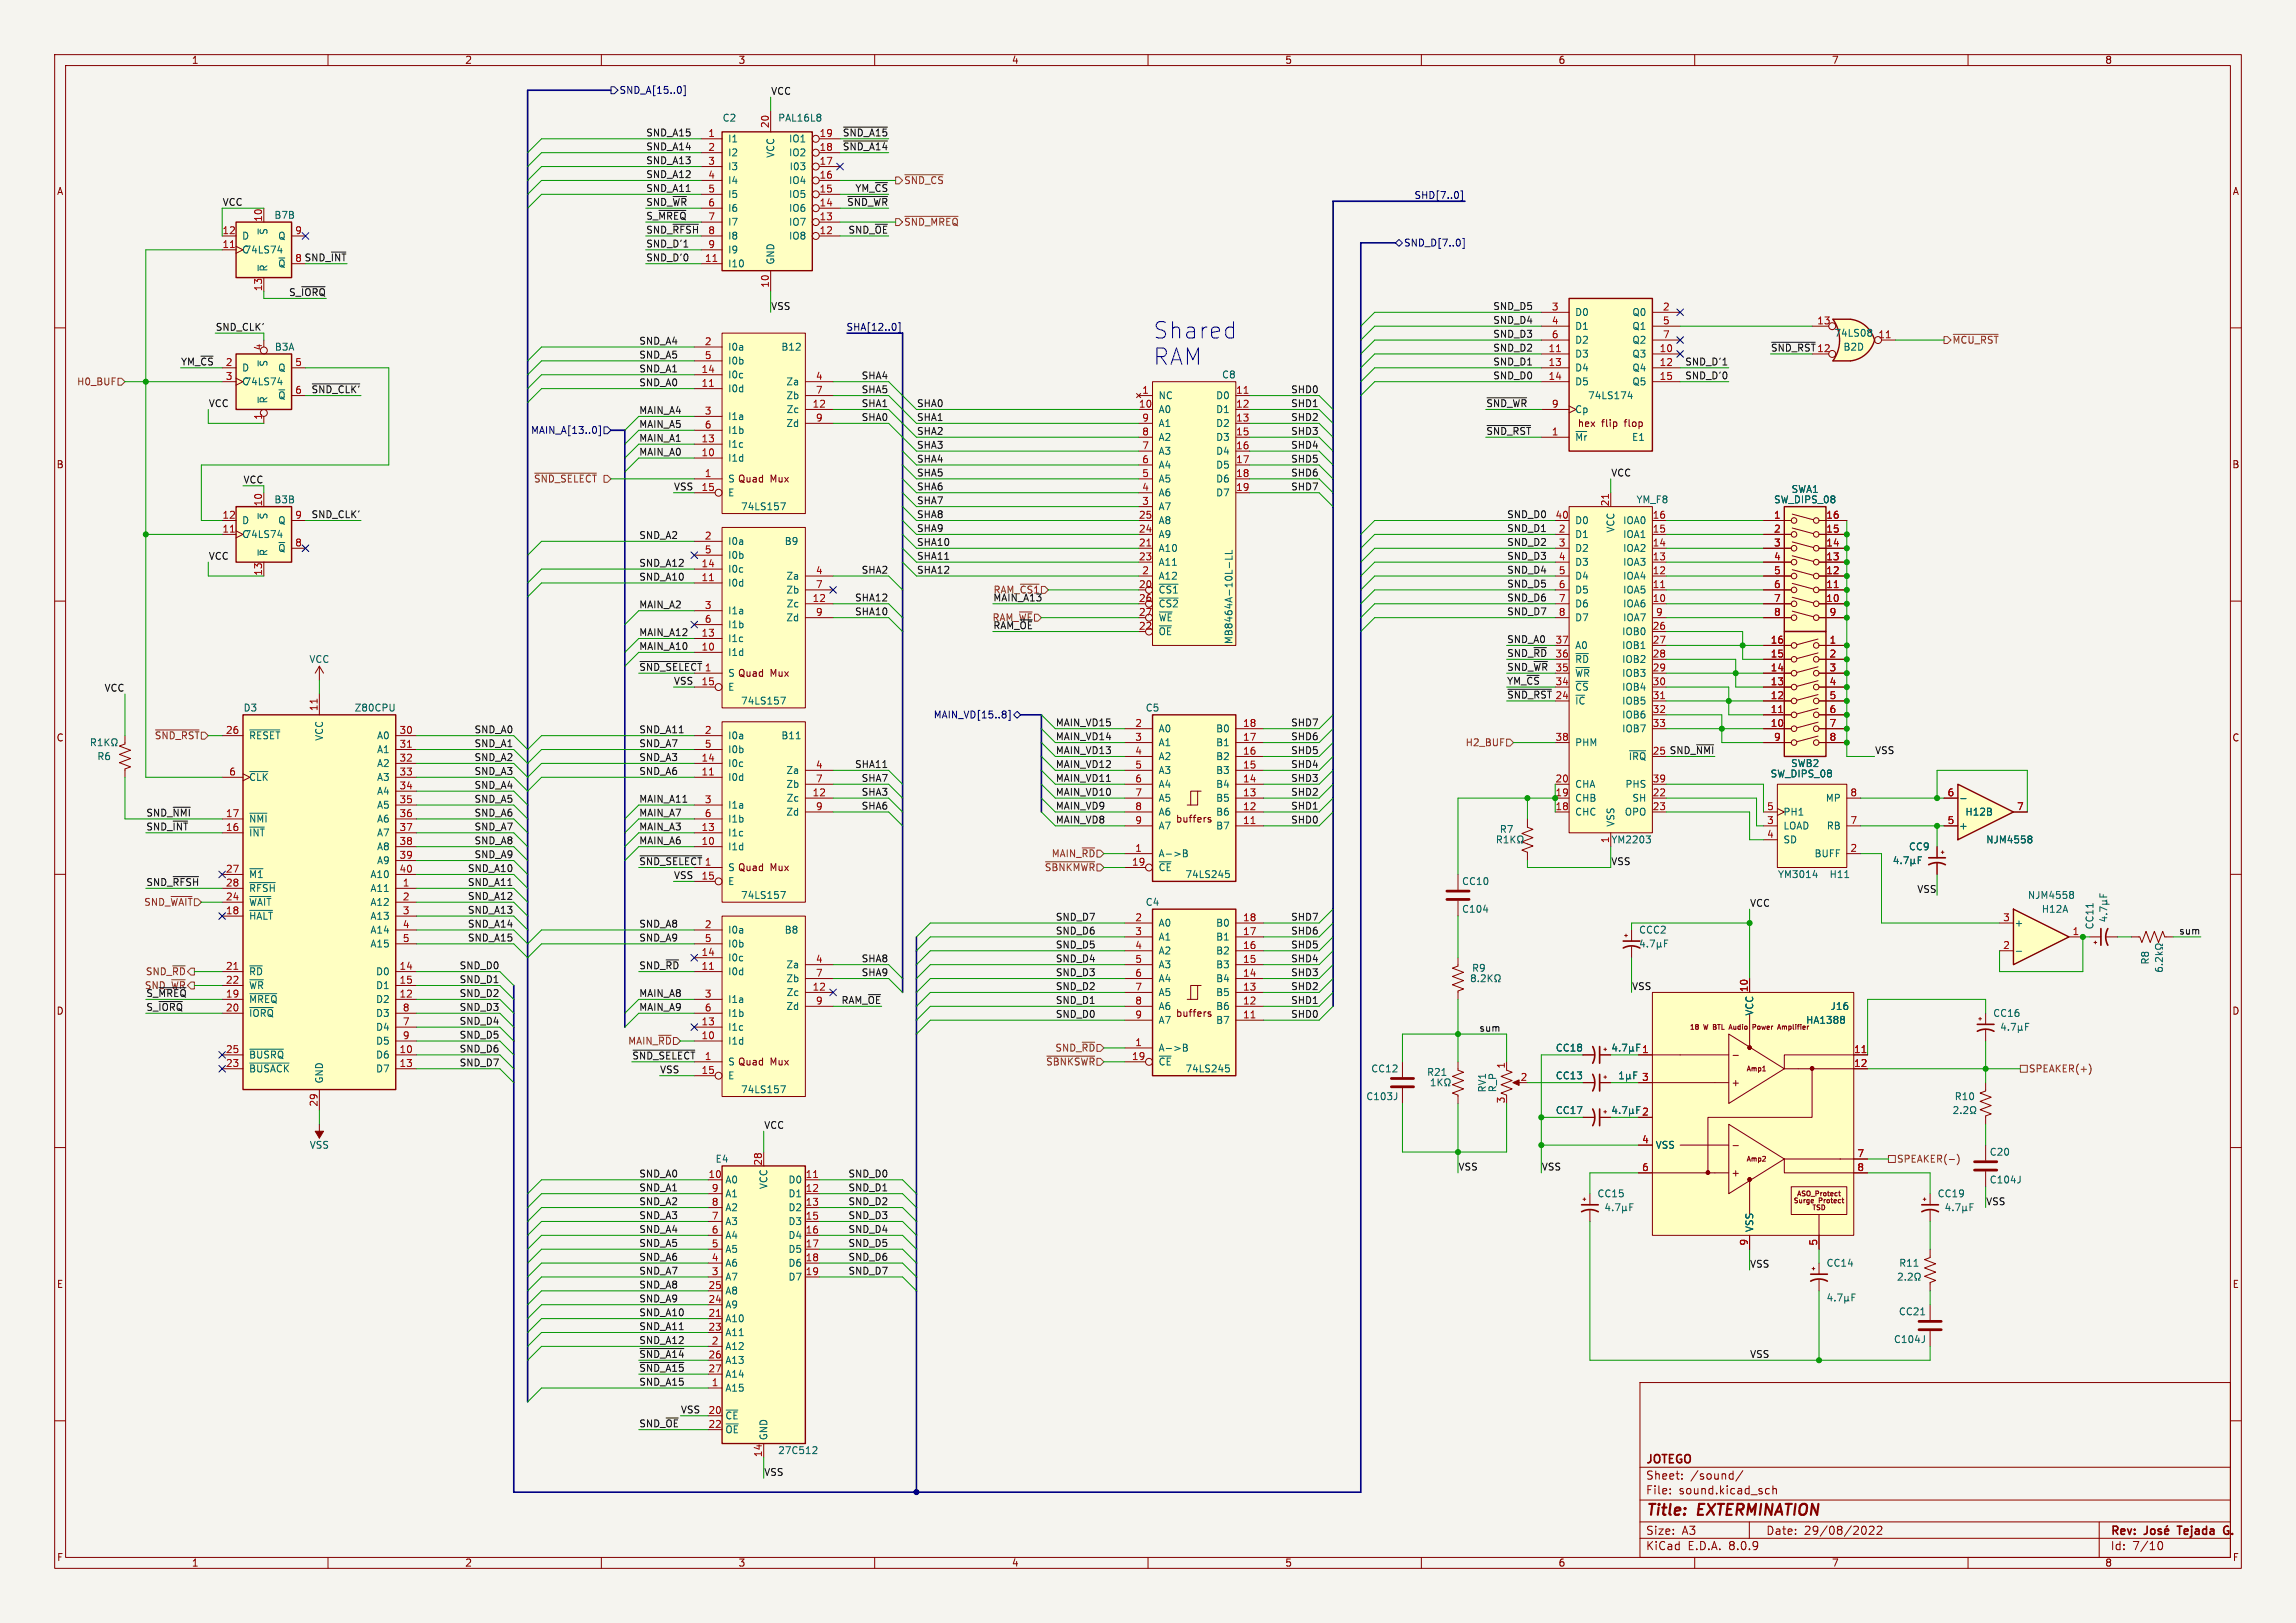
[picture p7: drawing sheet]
<svg xmlns="http://www.w3.org/2000/svg" width="420mm" height="297mm" viewBox="0 0 420 297" stroke-linecap="round" stroke-linejoin="round" font-family="sans-serif">
<defs><g id="words">
<g font-size="4.2" fill="#0000c2">
<text x="210.8" y="62.2">Shared</text>
<text x="210.8" y="67.1">RAM</text>
</g>
<text font-size="4.2" fill="#840000" x="318.7" y="217">.</text>
<g font-size="2.8" fill="#840000">
<text x="301" y="277.9">Title:</text>
<text x="310.6" y="277.9">EXTERMINATION</text>
</g>
<g font-size="2.1" fill="#840000">
<text x="301" y="268.2">JOTEGO</text>
<text x="301" y="273.7">File:</text>
<text x="301" y="271">Sheet:</text>
<text x="307.1" y="273.7">sound.kicad_sch</text>
<text x="309.2" y="271">/sound/</text>
<text x="301" y="281.1">Size:</text>
<text x="307.6" y="281.1">A3</text>
<text x="323" y="281.1">Date:</text>
<text x="330" y="281.1">29/08/2022</text>
<text x="386" y="281.3">Rev:</text>
<text x="399.1" y="281.3">Tejada</text>
<text x="408.1" y="281.3">G.</text>
<text x="301" y="283.9">KiCad</text>
<text x="308.7" y="283.9">E.D.A.</text>
<text x="316.3" y="283.9">8.0.9</text>
<text x="386" y="283.9">Id:</text>
<text x="390.1" y="283.9">7/10</text>
</g>
<g font-size="1.8" fill="#840000">
<text x="35" y="11.9">1</text>
<text x="85" y="11.9">2</text>
<text x="135" y="11.9">3</text>
<text x="185" y="11.9">4</text>
<text x="235" y="11.9">5</text>
<text x="285" y="11.9">6</text>
<text x="335" y="11.9">7</text>
<text x="385" y="11.9">8</text>
<text x="10.3" y="35.9">A</text>
<text x="408.3" y="35.9">A</text>
<text x="293" y="78.3">flip</text>
<text x="297.3" y="78.3">flop</text>
<text x="10.3" y="85.9">B</text>
<text x="140.9" y="88.5">Mux</text>
<text x="408.2" y="85.9">B</text>
<text x="140.9" y="124.1">Mux</text>
<text x="10.3" y="135.9">C</text>
<text x="408.2" y="135.9">C</text>
<text x="215" y="150.7">buffers</text>
<text x="140.9" y="159.6">Mux</text>
<text x="10.3" y="185.9">D</text>
<text x="408.2" y="185.9">D</text>
<text x="215" y="186.3">buffers</text>
<text x="140.9" y="195.2">Mux</text>
<text x="316.6" y="199">+</text>
<text x="316.6" y="215.5">+</text>
<text x="10.3" y="235.9">E</text>
<text x="408.3" y="235.9">E</text>
<text x="10.3" y="285.9">F</text>
<text x="35" y="286.9">1</text>
<text x="85" y="286.9">2</text>
<text x="135" y="286.9">3</text>
<text x="185" y="286.9">4</text>
<text x="235" y="286.9">5</text>
<text x="285" y="286.9">6</text>
<text x="335" y="286.9">7</text>
<text x="385" y="286.9">8</text>
<text x="408.3" y="285.9">F</text>
</g>
<g font-size="1.8" fill="#000084">
<text x="113.2" y="17.4">SND_A[15..0]</text>
<text x="258.6" y="36.5">SHD[7..0]</text>
<text x="256.7" y="45.3">SND_D[7..0]</text>
<text x="154.7" y="60.6">SHA[12..0]</text>
<text x="97" y="79.6">MAIN_A[13..0]</text>
<text x="170.7" y="131.7">MAIN_VD[15..8]</text>
</g>
<g font-size="1.8" fill="#0f0f0f">
<text x="141" y="17.4">VCC</text>
<text x="118.1" y="27.6">SND_A14</text>
<text x="118.1" y="25.1">SND_A15</text>
<text x="154.1" y="25.1">~{SND_A15}</text>
<text x="154.1" y="27.6">~{SND_A14}</text>
<text x="118.1" y="35.2">SND_A11</text>
<text x="118.1" y="32.7">SND_A12</text>
<text x="118.1" y="30.1">SND_A13</text>
<text x="156.4" y="35.2">YM_~{CS}</text>
<text x="40.6" y="37.8">VCC</text>
<text x="118.1" y="37.8">SND_~{WR}</text>
<text x="118.1" y="40.3">S_~{MREQ}</text>
<text x="154.9" y="37.8">~{SND_WR}</text>
<text x="118.1" y="47.9">SND_D'0</text>
<text x="118.1" y="42.8">SND_~{RFSH}8</text>
<text x="118.1" y="45.4">SND_D'1</text>
<text x="155.1" y="42.8">SND_~{OE}</text>
<text x="53.9" y="48">8 SND_~{INT}</text>
<text x="52.8" y="54.3">S_~{IORQ}</text>
<text x="141" y="56.8">VSS</text>
<text x="273" y="59.3">SND_D4</text>
<text x="273" y="56.8">SND_D5</text>
<text x="39.4" y="60.6">SND_CLK'</text>
<text x="116.8" y="65.7">SND_A5</text>
<text x="116.8" y="63.2">SND_A4</text>
<text x="273" y="61.9">SND_D3</text>
<text x="273" y="64.4">SND_D2</text>
<text x="323.8" y="64.4">~{SND_RST}</text>
<text x="33" y="67">YM_~{CS}2</text>
<text x="116.8" y="68.2">SND_A1</text>
<text x="116.8" y="70.8">SND_A0</text>
<text x="157.5" y="69.5">SHA4</text>
<text x="273" y="69.5">SND_D0</text>
<text x="273" y="67">SND_D1</text>
<text x="308.2" y="67">SND_D'1</text>
<text x="308.2" y="69.5">SND_D'0</text>
<text x="38.1" y="74.6">VCC</text>
<text x="56.9" y="72">~{SND_CLK'}</text>
<text x="116.8" y="75.9">MAIN_A4</text>
<text x="157.5" y="77.1">SHA0</text>
<text x="157.5" y="72">SHA5</text>
<text x="157.5" y="74.6">SHA1</text>
<text x="167.6" y="74.6">SHA0</text>
<text x="167.6" y="77.1">SHA1</text>
<text x="236.1" y="72">SHD0</text>
<text x="236.1" y="77.1">SHD2</text>
<text x="236.1" y="74.6">SHD1</text>
<text x="271.8" y="74.6">~{SND_WR}</text>
<text x="116.8" y="78.4">MAIN_A5</text>
<text x="116.8" y="83.5">MAIN_A0</text>
<text x="116.8" y="80.9">MAIN_A1</text>
<text x="167.6" y="82.2">SHA3</text>
<text x="167.6" y="79.7">SHA2</text>
<text x="236.1" y="82.2">SHD4</text>
<text x="236.1" y="79.7">SHD3</text>
<text x="271.8" y="79.7">~{SND_RST}</text>
<text x="44.4" y="88.6">VCC</text>
<text x="123.2" y="89.8">VSS</text>
<text x="167.6" y="84.7">SHA4</text>
<text x="167.6" y="87.3">SHA5</text>
<text x="167.6" y="89.8">SHA6</text>
<text x="236.1" y="87.3">SHD6</text>
<text x="236.1" y="84.7">SHD5</text>
<text x="236.1" y="89.8">SHD7</text>
<text x="294.6" y="87.3">VCC</text>
<text x="56.9" y="94.9">SND_CLK'</text>
<text x="167.6" y="92.4">SHA7</text>
<text x="167.6" y="94.9">SHA8</text>
<text x="275.6" y="94.9">SND_D0</text>
<text x="116.8" y="98.7">SND_A2</text>
<text x="167.6" y="97.4">SHA9</text>
<text x="167.6" y="100">SHA10</text>
<text x="275.6" y="97.4">SND_D1</text>
<text x="275.6" y="100">SND_D2</text>
<text x="38.1" y="102.5">VCC</text>
<text x="116.8" y="103.8">SND_A12</text>
<text x="116.8" y="106.3">SND_A10</text>
<text x="157.5" y="105.1">SHA2</text>
<text x="167.6" y="102.5">SHA11</text>
<text x="167.6" y="105.1">SHA12</text>
<text x="275.6" y="102.5">SND_D3</text>
<text x="275.6" y="107.6">SND_D5</text>
<text x="275.6" y="105.1">SND_D4</text>
<text x="116.8" y="111.4">MAIN_A2</text>
<text x="156.3" y="110.1">SHA12</text>
<text x="156.3" y="112.7">SHA10</text>
<text x="181.6" y="110.1">MAIN_A13</text>
<text x="275.6" y="112.7">SND_D7</text>
<text x="275.6" y="110.1">SND_D6</text>
<text x="116.8" y="119">MAIN_A10</text>
<text x="116.8" y="116.5">MAIN_A12</text>
<text x="181.6" y="115.2">RAM_~{OE}</text>
<text x="275.6" y="117.8">SND_A0</text>
<text x="116.8" y="122.8">~{SND_SELECT}</text>
<text x="123.2" y="125.4">VSS</text>
<text x="275.6" y="120.3">SND_~{RD}36</text>
<text x="275.6" y="122.8">SND_~{WR}</text>
<text x="275.6" y="125.4">YM_~{CS} 34</text>
<text x="19" y="126.7">VCC</text>
<text x="275.6" y="127.9">~{SND_RST}</text>
<text x="86.7" y="136.8">SND_A1</text>
<text x="86.7" y="134.3">SND_A0</text>
<text x="116.8" y="136.8">SND_A7</text>
<text x="116.8" y="134.3">SND_A11</text>
<text x="193" y="135.5">MAIN_VD14</text>
<text x="193" y="133">MAIN_VD15</text>
<text x="236.1" y="135.5">SHD6</text>
<text x="236.1" y="133">SHD7</text>
<text x="86.7" y="141.9">SND_A3</text>
<text x="86.7" y="139.4">SND_A2</text>
<text x="116.8" y="139.4">SND_A3</text>
<text x="116.8" y="141.9">SND_A6</text>
<text x="156.3" y="140.6">SHA11</text>
<text x="157.5" y="143.2">SHA7</text>
<text x="193" y="140.6">MAIN_VD12</text>
<text x="193" y="138.1">MAIN_VD13</text>
<text x="193" y="143.2">MAIN_VD11</text>
<text x="236.1" y="140.6">SHD4</text>
<text x="236.1" y="138.1">SHD5</text>
<text x="236.1" y="143.2">SHD3</text>
<text x="302.2" y="138.2">25 SND_~{NMI}</text>
<text x="342.9" y="138.1">VSS</text>
<text x="26.7" y="149.5">SND_~{NMI}</text>
<text x="86.7" y="144.4">SND_A4</text>
<text x="86.7" y="149.5">SND_A6</text>
<text x="86.7" y="147">SND_A5</text>
<text x="116.8" y="149.5">MAIN_A7</text>
<text x="116.8" y="147">MAIN_A11</text>
<text x="157.5" y="148.2">SHA6</text>
<text x="157.5" y="145.7">SHA3</text>
<text x="193" y="148.2">MAIN_VD9</text>
<text x="193" y="145.7">MAIN_VD10</text>
<text x="236.1" y="148.2">SHD1</text>
<text x="236.1" y="145.7">SHD2</text>
<text x="26.7" y="152.1">SND_~{INT}</text>
<text x="86.7" y="154.6">SND_A8</text>
<text x="86.7" y="152.1">SND_A7</text>
<text x="116.8" y="154.6">MAIN_A6</text>
<text x="116.8" y="152.1">MAIN_A3</text>
<text x="193" y="150.8">MAIN_VD8</text>
<text x="236.1" y="150.8">SHD0</text>
<text x="85.5" y="159.7">SND_A10</text>
<text x="86.7" y="157.1">SND_A9</text>
<text x="116.8" y="158.4">~{SND_SELECT}</text>
<text x="123.2" y="160.9">VSS</text>
<text x="294.6" y="158.4">VSS</text>
<text x="26.7" y="162.2">SND_~{RFSH}</text>
<text x="85.5" y="164.8">SND_A12</text>
<text x="85.5" y="167.3">SND_A13</text>
<text x="85.5" y="162.2">SND_A11</text>
<text x="320" y="166">VCC</text>
<text x="350.6" y="163.5">VSS</text>
<text x="85.5" y="172.4">SND_A15</text>
<text x="85.5" y="169.8">SND_A14</text>
<text x="116.8" y="172.4">SND_A9</text>
<text x="116.8" y="169.8">SND_A8</text>
<text x="193" y="173.6">SND_D5</text>
<text x="193" y="168.6">SND_D7</text>
<text x="193" y="171.1">SND_D6</text>
<text x="236.1" y="173.6">SHD5</text>
<text x="236.1" y="168.6">SHD7</text>
<text x="236.1" y="171.1">SHD6</text>
<text x="398.5" y="171.1">sum</text>
<text x="84" y="177.5">SND_D0</text>
<text x="84" y="180">SND_D1</text>
<text x="116.8" y="177.5">SND_~{RD}</text>
<text x="157.5" y="176.2">SHA8</text>
<text x="157.5" y="178.7">SHA9</text>
<text x="193" y="176.2">SND_D4</text>
<text x="193" y="178.7">SND_D3</text>
<text x="236.1" y="178.7">SHD3</text>
<text x="236.1" y="176.2">SHD4</text>
<text x="26.7" y="182.5">S_~{MREQ}</text>
<text x="26.7" y="185.1">S_~{IORQ}</text>
<text x="84" y="185.1">SND_D3</text>
<text x="84" y="182.5">SND_D2</text>
<text x="116.8" y="182.5">MAIN_A8</text>
<text x="116.8" y="185.1">MAIN_A9</text>
<text x="153.8" y="183.8">RAM_~{OE}</text>
<text x="193" y="181.3">SND_D2</text>
<text x="193" y="183.8">SND_D1</text>
<text x="236.1" y="183.8">SHD1</text>
<text x="236.1" y="181.3">SHD2</text>
<text x="298.4" y="181.3">VSS</text>
<text x="84" y="190.2">SND_D5</text>
<text x="84" y="187.6">SND_D4</text>
<text x="193" y="186.3">SND_D0</text>
<text x="236.1" y="186.3">SHD0</text>
<text x="270.5" y="188.9">sum</text>
<text x="84" y="192.7">SND_D6</text>
<text x="84" y="195.2">SND_D7</text>
<text x="115.6" y="194">~{SND_SELECT}1</text>
<text x="120.6" y="196.5">VSS</text>
<text x="139.7" y="206.7">VCC</text>
<text x="116.8" y="215.6">SND_A0</text>
<text x="155.1" y="215.6">SND_D0</text>
<text x="266.7" y="214.3">VSS</text>
<text x="281.9" y="214.3">VSS</text>
<text x="116.8" y="220.6">SND_A2</text>
<text x="116.8" y="218.1">SND_A1</text>
<text x="155.1" y="220.6">SND_D2</text>
<text x="155.1" y="218.1">SND_D1</text>
<text x="363.2" y="220.6">VSS</text>
<text x="116.8" y="225.7">SND_A4</text>
<text x="116.8" y="223.2">SND_A3</text>
<text x="155.1" y="225.7">SND_D4</text>
<text x="155.1" y="223.2">SND_D3</text>
<text x="116.8" y="230.8">SND_A6</text>
<text x="116.8" y="228.3">SND_A5</text>
<text x="116.8" y="233.3">SND_A7</text>
<text x="155.1" y="228.3">SND_D5</text>
<text x="155.1" y="233.3">SND_D7</text>
<text x="155.1" y="230.8">SND_D6</text>
<text x="320" y="232.1">VSS</text>
<text x="116.8" y="235.9">SND_A8</text>
<text x="116.8" y="238.4">SND_A9</text>
<text x="116.8" y="243.5">SND_A11</text>
<text x="116.8" y="241">SND_A10</text>
<text x="116.8" y="251.1">~{SND_A15}</text>
<text x="116.8" y="248.6">~{SND_A14}</text>
<text x="116.8" y="246">SND_A12</text>
<text x="320" y="248.6">VSS</text>
<text x="116.8" y="253.7">SND_A15</text>
<text x="116.8" y="261.3">SND_~{OE}</text>
<text x="124.5" y="258.7">VSS</text>
<text x="139.7" y="270.2">VSS</text>
</g>
<g font-size="1.8" fill="#006464">
<text x="132.1" y="22.5">C2</text>
<text x="142.2" y="22.5">PAL16L8</text>
<text x="133.1" y="26.3">I1</text>
<text x="133.1" y="28.8">I2</text>
<text x="141.8" y="29" transform="rotate(-90 141.8 29)">VCC</text>
<text x="144.2" y="28.8">IO2</text>
<text x="144.2" y="26.3">IO1</text>
<text x="133.1" y="31.3">I3</text>
<text x="133.1" y="33.9">I4</text>
<text x="144.2" y="33.9">IO4</text>
<text x="144.3" y="31.3">I03</text>
<text x="50.1" y="40.2">B7B</text>
<text x="133.1" y="36.4">I5</text>
<text x="133.1" y="39">I6</text>
<text x="133.1" y="41.5">I7</text>
<text x="144.2" y="41.5">IO7</text>
<text x="144.2" y="39">IO6</text>
<text x="144.2" y="36.4">IO5</text>
<text x="44.2" y="46.6">C</text>
<text x="44.2" y="44">D</text>
<text x="44.6" y="46.6">74LS74</text>
<text x="49.1" y="43.1" transform="rotate(-90 49.1 43.1)">~{S}</text>
<text x="50.8" y="44">Q</text>
<text x="133.1" y="44">I8</text>
<text x="133.1" y="46.6">I9</text>
<text x="144.2" y="44">IO8</text>
<text x="49.1" y="49.8" transform="rotate(-90 49.1 49.8)">~{R}</text>
<text x="133.1" y="49.1">I10</text>
<text x="141.8" y="48.5" transform="rotate(-90 141.8 48.5)">GND</text>
<text x="288" y="58">D0</text>
<text x="298.5" y="58">Q0</text>
<text x="50.2" y="64.4">B3A</text>
<text x="133.1" y="64.4">I0a</text>
<text x="142.8" y="64.4">B12</text>
<text x="288" y="65.6">D3</text>
<text x="288" y="60.6">D1</text>
<text x="288" y="63.1">D2</text>
<text x="298.5" y="65.6">Q3</text>
<text x="298.5" y="60.6">Q1</text>
<text x="298.5" y="63.1">Q2</text>
<text x="335.5" y="61.8">74LS08</text>
<text x="337.1" y="64.4">B2D</text>
<text x="44.2" y="68.2">D</text>
<text x="44.2" y="70.7">C</text>
<text x="44.6" y="70.7">74LS74</text>
<text x="49.1" y="67.2" transform="rotate(-90 49.1 67.2)">~{S}</text>
<text x="50.8" y="68.2">Q</text>
<text x="133.1" y="72">I0d</text>
<text x="133.1" y="69.4">I0c</text>
<text x="133.1" y="66.9">I0b</text>
<text x="143.7" y="70.7">Za</text>
<text x="223.4" y="69.4">C8</text>
<text x="288" y="68.2">D4</text>
<text x="288" y="70.7">D5</text>
<text x="298.5" y="68.2">Q4</text>
<text x="298.5" y="70.7">Q5</text>
<text x="49.1" y="73.9" transform="rotate(-90 49.1 73.9)">~{R}</text>
<text x="50.8" y="73.3">~{Q}</text>
<text x="133.1" y="77.1">I1a</text>
<text x="143.7" y="73.3">Zb</text>
<text x="143.8" y="75.8">Zc</text>
<text x="211.8" y="73.3">NC</text>
<text x="211.8" y="75.8">A0</text>
<text x="222.4" y="73.3">D0</text>
<text x="222.4" y="75.8">D1</text>
<text x="288" y="75.8">Cp</text>
<text x="290.4" y="73.3">74LS174</text>
<text x="133.1" y="82.1">I1c</text>
<text x="133.1" y="79.6">I1b</text>
<text x="143.7" y="78.3">Zd</text>
<text x="211.8" y="83.4">A3</text>
<text x="211.8" y="80.9">A2</text>
<text x="211.8" y="78.3">A1</text>
<text x="222.4" y="78.3">D2</text>
<text x="222.4" y="80.9">D3</text>
<text x="222.4" y="83.4">D4</text>
<text x="288" y="80.9">~{Mr}</text>
<text x="288.5" y="78.3">hex</text>
<text x="298.4" y="80.9">E1</text>
<text x="133.1" y="88.5">S Quad</text>
<text x="133.1" y="84.7">I1d</text>
<text x="211.8" y="88.5">A5</text>
<text x="211.8" y="86">A4</text>
<text x="222.4" y="86">D5</text>
<text x="222.4" y="88.5">D6</text>
<text x="49.1" y="95.1" transform="rotate(-90 49.1 95.1)">~{S}</text>
<text x="50.1" y="92.3">B3B</text>
<text x="133.1" y="91">E</text>
<text x="135.5" y="93.6">74LS157</text>
<text x="211.8" y="93.6">A7</text>
<text x="211.8" y="91">A6</text>
<text x="222.4" y="91">D7</text>
<text x="299.3" y="92.3">YM_F8</text>
<text x="324.4" y="92.3">SW_DIPS_08</text>
<text x="327.6" y="90.4">SWA1</text>
<text x="44.2" y="98.7">C</text>
<text x="44.2" y="96.1">D</text>
<text x="44.6" y="98.7">74LS74</text>
<text x="49.1" y="101.9" transform="rotate(-90 49.1 101.9)">~{R}</text>
<text x="50.8" y="101.2">~{Q}</text>
<text x="50.8" y="96.1">Q</text>
<text x="133.1" y="99.9">I0a</text>
<text x="143.4" y="99.9">B9</text>
<text x="211.8" y="101.2">A10</text>
<text x="211.8" y="98.7">A9</text>
<text x="211.8" y="96.1">A8</text>
<text x="288" y="98.7">D1</text>
<text x="288" y="101.2">D2</text>
<text x="288" y="96.1">D0</text>
<text x="295.5" y="97.6" transform="rotate(-90 295.5 97.6)">VCC</text>
<text x="296.8" y="101.2">IOA2</text>
<text x="296.8" y="98.7">IOA1</text>
<text x="296.8" y="96.1">IOA0</text>
<text x="133.1" y="107.5">I0d</text>
<text x="133.1" y="105">I0c</text>
<text x="133.1" y="102.5">I0b</text>
<text x="143.7" y="106.3">Za</text>
<text x="211.8" y="106.3">A12</text>
<text x="211.8" y="103.7">A11</text>
<text x="288" y="103.7">D3</text>
<text x="288" y="106.3">D4</text>
<text x="296.8" y="106.3">IOA4</text>
<text x="296.8" y="103.7">IOA3</text>
<text x="133.1" y="112.6">I1a</text>
<text x="143.7" y="108.8">Zb</text>
<text x="143.7" y="113.9">Zd</text>
<text x="143.8" y="111.4">Zc</text>
<text x="211.8" y="108.8">~{CS1}</text>
<text x="211.8" y="111.4">~{CS2}</text>
<text x="211.8" y="113.9">~{WE}</text>
<text x="288" y="108.8">D5</text>
<text x="288" y="111.4">D6</text>
<text x="288" y="113.9">D7</text>
<text x="296.8" y="111.4">IOA6</text>
<text x="296.8" y="108.8">IOA5</text>
<text x="296.8" y="113.9">IOA7</text>
<text x="133.1" y="117.7">I1c</text>
<text x="133.1" y="115.2">I1b</text>
<text x="211.8" y="116.4">~{OE}</text>
<text x="225.7" y="118" transform="rotate(-90 225.7 118)">MB8464A-10L-LL</text>
<text x="288" y="119">A0</text>
<text x="296.6" y="116.4">IOB0</text>
<text x="296.6" y="119">IOB1</text>
<text x="56.5" y="121.5">VCC</text>
<text x="133.1" y="124.1">S Quad</text>
<text x="133.1" y="120.2">I1d</text>
<text x="288" y="124.1">~{WR}</text>
<text x="288" y="121.5">~{RD}</text>
<text x="296.6" y="121.5">IOB2</text>
<text x="296.6" y="124.1">IOB3</text>
<text x="44.5" y="130.4">D3</text>
<text x="64.8" y="130.4">Z80CPU</text>
<text x="133.1" y="126.6">E</text>
<text x="135.5" y="129.1">74LS157</text>
<text x="209.5" y="130.4">C5</text>
<text x="288" y="129.1">~{IC}</text>
<text x="288" y="126.6">~{CS}</text>
<text x="296.6" y="126.6">IOB4</text>
<text x="296.6" y="129.1">IOB5</text>
<text x="296.6" y="131.7">IOB6</text>
<text x="45.5" y="135.5">~{RESET}</text>
<text x="59.3" y="135.7" transform="rotate(-90 59.3 135.7)">VCC</text>
<text x="68.9" y="135.5">A0</text>
<text x="133.1" y="135.5">I0a</text>
<text x="142.8" y="135.5">B11</text>
<text x="211.8" y="134.2">A0</text>
<text x="211.8" y="136.8">A1</text>
<text x="222.4" y="136.8">B1</text>
<text x="222.4" y="134.2">B0</text>
<text x="288" y="136.8">PHM</text>
<text x="296.6" y="134.2">IOB7</text>
<text x="17.7" y="139.3">R6</text>
<text x="45.5" y="143.1">~{CLK}</text>
<text x="68.9" y="138">A1</text>
<text x="68.9" y="140.6">A2</text>
<text x="68.9" y="143.1">A3</text>
<text x="133.1" y="143.1">I0d</text>
<text x="133.1" y="140.6">I0c</text>
<text x="133.1" y="138">I0b</text>
<text x="143.7" y="141.8">Za</text>
<text x="211.8" y="139.3">A2</text>
<text x="211.8" y="141.8">A3</text>
<text x="222.4" y="141.8">B3</text>
<text x="222.4" y="139.3">B2</text>
<text x="323.8" y="142.5">SW_DIPS_08</text>
<text x="327.5" y="140.6">SWB2</text>
<text x="68.9" y="145.6">A4</text>
<text x="68.9" y="148.2">A5</text>
<text x="133.1" y="148.2">I1a</text>
<text x="143.7" y="144.4">Zb</text>
<text x="143.7" y="149.5">Zd</text>
<text x="143.8" y="146.9">Zc</text>
<text x="211.8" y="144.4">A4</text>
<text x="211.8" y="146.9">A5</text>
<text x="211.8" y="149.5">A6</text>
<text x="222.4" y="149.5">B6</text>
<text x="222.4" y="146.9">B5</text>
<text x="222.4" y="144.4">B4</text>
<text x="288" y="149.5">CHC</text>
<text x="288" y="146.9">CHB</text>
<text x="288" y="144.4">CHA</text>
<text x="297.1" y="149.5">OPO</text>
<text x="297.2" y="144.4">PHS</text>
<text x="298.5" y="146.9">SH</text>
<text x="326.1" y="149.5">PH1</text>
<text x="333.9" y="146.9">MP</text>
<text x="359.4" y="149.5">H12B</text>
<text x="45.5" y="153.3">~{INT}</text>
<text x="45.5" y="150.7">~{NMI}</text>
<text x="68.9" y="150.7">A6</text>
<text x="68.9" y="153.3">A7</text>
<text x="68.9" y="155.8">A8</text>
<text x="133.1" y="155.8">I1d</text>
<text x="133.1" y="153.3">I1c</text>
<text x="133.1" y="150.7">I1b</text>
<text x="211.8" y="152">A7</text>
<text x="222.4" y="152">B7</text>
<text x="274.2" y="152.6">R7</text>
<text x="294.7" y="154.5">YM2203</text>
<text x="295.5" y="151.4" transform="rotate(-90 295.5 151.4)">VSS</text>
<text x="326.1" y="152">LOAD</text>
<text x="326.1" y="154.5">SD</text>
<text x="334.1" y="152">RB</text>
<text x="349.1" y="155.8">CC9</text>
<text x="358.3" y="152">+</text>
<text x="363.2" y="154.5">NJM4558</text>
<text x="45.5" y="160.9">~{M1}</text>
<text x="67.7" y="160.9">A10</text>
<text x="68.9" y="158.3">A9</text>
<text x="133.1" y="159.6">S Quad</text>
<text x="211.8" y="157.1">A-&gt;B</text>
<text x="211.8" y="159.6">~{CE}</text>
<text x="216.7" y="160.9">74LS245</text>
<text x="325.1" y="160.9">YM3014</text>
<text x="331.8" y="157.1">BUFF</text>
<text x="334.6" y="160.9">H11</text>
<text x="45.5" y="166">~{WAIT}</text>
<text x="45.5" y="163.4">~{RFSH}</text>
<text x="67.7" y="163.4">A11</text>
<text x="67.7" y="166">A12</text>
<text x="133.1" y="162.2">E</text>
<text x="135.5" y="164.7">74LS157</text>
<text x="209.5" y="166">C4</text>
<text x="267.3" y="167.2">C104</text>
<text x="267.3" y="162.2">CC10</text>
<text x="370.8" y="164.7">NJM4558</text>
<text x="373.4" y="167.2">H12A</text>
<text x="45.5" y="168.5">~{HALT}</text>
<text x="67.7" y="168.5">A13</text>
<text x="67.7" y="171">A14</text>
<text x="67.7" y="173.6">A15</text>
<text x="133.1" y="171">I0a</text>
<text x="133.1" y="173.6">I0b</text>
<text x="143.4" y="171">B8</text>
<text x="211.8" y="169.8">A0</text>
<text x="211.8" y="172.3">A1</text>
<text x="222.4" y="172.3">B1</text>
<text x="222.4" y="169.8">B0</text>
<text x="299.7" y="171">CCC2</text>
<text x="368.4" y="169.8">+</text>
<text x="383.1" y="170.2" transform="rotate(-90 383.1 170.2)">CC11</text>
<text x="45.5" y="178.7">~{RD}</text>
<text x="68.7" y="178.7">D0</text>
<text x="133.1" y="178.7">I0d</text>
<text x="133.1" y="176.1">I0c</text>
<text x="143.7" y="177.4">Za</text>
<text x="143.7" y="179.9">Zb</text>
<text x="211.8" y="174.9">A2</text>
<text x="211.8" y="177.4">A3</text>
<text x="211.8" y="179.9">A4</text>
<text x="222.4" y="179.9">B4</text>
<text x="222.4" y="177.4">B3</text>
<text x="222.4" y="174.9">B2</text>
<text x="269.2" y="178">R9</text>
<text x="393.3" y="176.6" transform="rotate(-90 393.3 176.6)">R8</text>
<text x="45.5" y="183.7">~{MREQ}</text>
<text x="45.5" y="181.2">~{WR}</text>
<text x="68.7" y="183.7">D2</text>
<text x="68.7" y="181.2">D1</text>
<text x="133.1" y="183.7">I1a</text>
<text x="143.7" y="185">Zd</text>
<text x="143.8" y="182.5">Zc</text>
<text x="211.8" y="182.5">A5</text>
<text x="211.8" y="185">A6</text>
<text x="222.4" y="185">B6</text>
<text x="222.4" y="182.5">B5</text>
<text x="320.9" y="185.9" transform="rotate(-90 320.9 185.9)">VCC</text>
<text x="334.8" y="185">J16</text>
<text x="45.5" y="186.3">~{IORQ}</text>
<text x="68.7" y="188.8">D4</text>
<text x="68.7" y="186.3">D3</text>
<text x="68.7" y="191.4">D5</text>
<text x="133.1" y="191.4">I1d</text>
<text x="133.1" y="188.8">I1c</text>
<text x="133.1" y="186.3">I1b</text>
<text x="211.8" y="187.6">A7</text>
<text x="222.4" y="187.6">B7</text>
<text x="330.3" y="187.6">HA1388</text>
<text x="364.5" y="186.3">CC16</text>
<text x="45.5" y="196.4">~{BUSACK}</text>
<text x="45.5" y="193.9">~{BUSRQ}</text>
<text x="68.7" y="193.9">D6</text>
<text x="68.7" y="196.4">D7</text>
<text x="133.1" y="195.2">S Quad</text>
<text x="133.1" y="197.7">E</text>
<text x="211.8" y="192.6">A-&gt;B</text>
<text x="211.8" y="195.2">~{CE}</text>
<text x="216.7" y="196.4">74LS245</text>
<text x="250.7" y="196.4">CC12</text>
<text x="260.9" y="197.1">R21</text>
<text x="284.5" y="192.6">CC18</text>
<text x="284.5" y="197.7">CC13</text>
<text x="59.3" y="198.4" transform="rotate(-90 59.3 198.4)">GND</text>
<text x="135.5" y="200.3">74LS157</text>
<text x="249.8" y="201.5">C103J</text>
<text x="272" y="200" transform="rotate(-90 272 200)">RV1</text>
<text x="273.9" y="200" transform="rotate(-90 273.9 200)">R_P</text>
<text x="357.5" y="201.5">R10</text>
<text x="284.5" y="204.1">CC17</text>
<text x="56.6" y="210.4">VSS</text>
<text x="130.8" y="213">E4</text>
<text x="302.8" y="210.4">VSS</text>
<text x="363.9" y="211.7">C20</text>
<text x="132.6" y="216.8">A0</text>
<text x="132.6" y="221.8">A2</text>
<text x="132.6" y="219.3">A1</text>
<text x="140.6" y="217.7" transform="rotate(-90 140.6 217.7)">VCC</text>
<text x="144.1" y="216.8">D0</text>
<text x="144.1" y="219.3">D1</text>
<text x="144.1" y="221.8">D2</text>
<text x="292.1" y="219.3">CC15</text>
<text x="354.3" y="219.3">CC19</text>
<text x="363.9" y="216.8">C104J</text>
<text x="132.6" y="226.9">A4</text>
<text x="132.6" y="224.4">A3</text>
<text x="144.1" y="224.4">D3</text>
<text x="144.1" y="226.9">D4</text>
<text x="320.9" y="225.6" transform="rotate(-90 320.9 225.6)">VSS</text>
<text x="132.6" y="232">A6</text>
<text x="132.6" y="229.5">A5</text>
<text x="144.1" y="229.5">D5</text>
<text x="144.1" y="232">D6</text>
<text x="334" y="232">CC14</text>
<text x="347.3" y="232">R11</text>
<text x="132.6" y="239.6">A9</text>
<text x="132.6" y="237.1">A8</text>
<text x="132.6" y="234.5">A7</text>
<text x="144.1" y="234.5">D7</text>
<text x="132.6" y="242.2">A10</text>
<text x="132.6" y="244.7">A11</text>
<text x="346.3" y="246">C104J</text>
<text x="347.3" y="240.9">CC21</text>
<text x="132.6" y="247.2">A12</text>
<text x="132.6" y="249.8">A13</text>
<text x="132.6" y="254.9">A15</text>
<text x="132.6" y="252.3">A14</text>
<text x="132.6" y="259.9">~{CE}</text>
<text x="132.6" y="262.5">~{OE}</text>
<text x="140.6" y="263.7" transform="rotate(-90 140.6 263.7)">GND</text>
<text x="142.2" y="266.3">27C512</text>
</g>
<g font-size="1.8" fill="#a90000">
<text x="140.7" y="23.5" transform="rotate(-90 140.7 23.5)">20</text>
<text x="129.5" y="25.1">1</text>
<text x="129.5" y="27.7">2</text>
<text x="149.8" y="27.7">18</text>
<text x="149.8" y="25.1">19</text>
<text x="129.5" y="30.2">3</text>
<text x="129.5" y="32.8">4</text>
<text x="129.5" y="35.3">5</text>
<text x="149.8" y="35.3">15</text>
<text x="149.8" y="32.8">16</text>
<text x="149.8" y="30.2">17</text>
<text x="48" y="40.7" transform="rotate(-90 48 40.7)">10</text>
<text x="129.5" y="37.8">6</text>
<text x="129.5" y="40.4">7</text>
<text x="149.8" y="40.4">13</text>
<text x="149.8" y="37.8">14</text>
<text x="40.6" y="45.5">11</text>
<text x="40.6" y="42.9">12</text>
<text x="53.9" y="42.9">9</text>
<text x="129.5" y="45.5">9</text>
<text x="149.8" y="42.9">12</text>
<text x="48" y="53.4" transform="rotate(-90 48 53.4)">13</text>
<text x="50.8" y="49.1">~{Q}</text>
<text x="128.9" y="48">11</text>
<text x="140.7" y="52.7" transform="rotate(-90 140.7 52.7)">10</text>
<text x="283.8" y="56.9">3</text>
<text x="283.8" y="59.4">4</text>
<text x="304.1" y="56.9">2</text>
<text x="304.1" y="59.4">5</text>
<text x="332.3" y="59.4">13</text>
<text x="48" y="64.2" transform="rotate(-90 48 64.2)">4</text>
<text x="128.8" y="63.2">2</text>
<text x="128.8" y="65.8">5</text>
<text x="283.2" y="64.5">11</text>
<text x="283.8" y="62">6</text>
<text x="303.5" y="64.5">10</text>
<text x="304.1" y="62">7</text>
<text x="332.3" y="64.5">12</text>
<text x="343.5" y="62">11</text>
<text x="41.2" y="69.6">3</text>
<text x="53.9" y="67.1">5</text>
<text x="128.2" y="70.9">11</text>
<text x="128.2" y="68.3">14</text>
<text x="149.2" y="69.6">4</text>
<text x="283.2" y="67.1">13</text>
<text x="283.2" y="69.6">14</text>
<text x="303.5" y="67.1">12</text>
<text x="303.5" y="69.6">15</text>
<text x="48" y="76.9" transform="rotate(-90 48 76.9)">1</text>
<text x="53.9" y="72.1">6</text>
<text x="128.8" y="75.9">3</text>
<text x="148.5" y="74.7">12</text>
<text x="149.2" y="72.1">7</text>
<text x="149.2" y="77.2">9</text>
<text x="208.2" y="74.7">10</text>
<text x="208.8" y="72.1">1</text>
<text x="208.8" y="77.2">9</text>
<text x="226" y="72.1">11</text>
<text x="226" y="74.7">12</text>
<text x="226" y="77.2">13</text>
<text x="283.8" y="74.7">9</text>
<text x="128.2" y="83.6">10</text>
<text x="128.2" y="81">13</text>
<text x="128.8" y="78.5">6</text>
<text x="208.8" y="82.3">7</text>
<text x="208.8" y="79.8">8</text>
<text x="226" y="79.8">15</text>
<text x="226" y="82.3">16</text>
<text x="283.8" y="79.8">1</text>
<text x="128.2" y="89.9">15</text>
<text x="128.8" y="87.4">1</text>
<text x="208.8" y="89.9">4</text>
<text x="208.8" y="87.4">5</text>
<text x="208.8" y="84.8">6</text>
<text x="226" y="84.8">17</text>
<text x="226" y="87.4">18</text>
<text x="226" y="89.9">19</text>
<text x="40.6" y="95">12</text>
<text x="48" y="92.8" transform="rotate(-90 48 92.8)">10</text>
<text x="53.9" y="95">9</text>
<text x="208.2" y="95">25</text>
<text x="208.8" y="92.5">3</text>
<text x="284.4" y="95">40</text>
<text x="294.4" y="92.8" transform="rotate(-90 294.4 92.8)">21</text>
<text x="302.2" y="95">16</text>
<text x="324.4" y="95">1</text>
<text x="334" y="95">16</text>
<text x="40.6" y="97.5">11</text>
<text x="53.9" y="100.1">8</text>
<text x="128.8" y="98.8">2</text>
<text x="128.8" y="101.3">5</text>
<text x="208.2" y="100.1">21</text>
<text x="208.2" y="97.5">24</text>
<text x="285" y="97.5">2</text>
<text x="285" y="100.1">3</text>
<text x="302.2" y="100.1">14</text>
<text x="302.2" y="97.5">15</text>
<text x="324.4" y="97.5">2</text>
<text x="324.4" y="100.1">3</text>
<text x="334" y="100.1">14</text>
<text x="334" y="97.5">15</text>
<text x="48" y="105.5" transform="rotate(-90 48 105.5)">13</text>
<text x="128.2" y="106.4">11</text>
<text x="128.2" y="103.9">14</text>
<text x="149.2" y="105.2">4</text>
<text x="149.2" y="107.7">7</text>
<text x="208.2" y="107.7">20</text>
<text x="208.2" y="102.6">23</text>
<text x="208.8" y="105.2">2</text>
<text x="285" y="102.6">4</text>
<text x="285" y="105.2">5</text>
<text x="285" y="107.7">6</text>
<text x="302.2" y="107.7">11</text>
<text x="302.2" y="105.2">12</text>
<text x="302.2" y="102.6">13</text>
<text x="324.4" y="102.6">4</text>
<text x="324.4" y="105.2">5</text>
<text x="324.4" y="107.7">6</text>
<text x="334" y="107.7">11</text>
<text x="334" y="105.2">12</text>
<text x="334" y="102.6">13</text>
<text x="128.8" y="111.5">3</text>
<text x="148.5" y="110.2">12</text>
<text x="149.2" y="112.8">9</text>
<text x="208.2" y="110.2">26</text>
<text x="208.2" y="112.8">27</text>
<text x="285" y="110.2">7</text>
<text x="285" y="112.8">8</text>
<text x="302.2" y="110.2">10</text>
<text x="302.8" y="112.8">9</text>
<text x="324.4" y="110.2">7</text>
<text x="324.4" y="112.8">8</text>
<text x="334" y="110.2">10</text>
<text x="334.6" y="112.8">9</text>
<text x="128.2" y="119.1">10</text>
<text x="128.2" y="116.6">13</text>
<text x="128.8" y="114">6</text>
<text x="208.2" y="115.3">22</text>
<text x="284.4" y="117.9">37</text>
<text x="302.2" y="115.3">26</text>
<text x="302.2" y="117.9">27</text>
<text x="323.8" y="117.9">16</text>
<text x="334.6" y="117.9">1</text>
<text x="128.2" y="125.5">15</text>
<text x="128.8" y="122.9">1</text>
<text x="284.4" y="122.9">35</text>
<text x="302.2" y="120.4">28</text>
<text x="302.2" y="122.9">29</text>
<text x="302.2" y="125.5">30</text>
<text x="323.8" y="125.5">13</text>
<text x="323.8" y="122.9">14</text>
<text x="323.8" y="120.4">15</text>
<text x="334.6" y="120.4">2</text>
<text x="334.6" y="122.9">3</text>
<text x="334.6" y="125.5">4</text>
<text x="58.2" y="130.2" transform="rotate(-90 58.2 130.2)">11</text>
<text x="284.4" y="128">24</text>
<text x="302.2" y="128">31</text>
<text x="302.2" y="130.6">32</text>
<text x="323.8" y="130.6">11</text>
<text x="323.8" y="128">12</text>
<text x="334.6" y="128">5</text>
<text x="334.6" y="130.6">6</text>
<text x="41.2" y="134.4">26</text>
<text x="73" y="134.4">30</text>
<text x="73" y="136.9">31</text>
<text x="128.8" y="134.4">2</text>
<text x="128.8" y="136.9">5</text>
<text x="207.6" y="133.1">2</text>
<text x="207.6" y="135.6">3</text>
<text x="227.3" y="135.6">17</text>
<text x="227.3" y="133.1">18</text>
<text x="284.4" y="135.6">38</text>
<text x="302.2" y="133.1">33</text>
<text x="323.8" y="133.1">10</text>
<text x="324.4" y="135.6">9</text>
<text x="334.6" y="133.1">7</text>
<text x="334.6" y="135.6">8</text>
<text x="41.8" y="142">6</text>
<text x="73" y="139.4">32</text>
<text x="73" y="142">33</text>
<text x="128.2" y="142">11</text>
<text x="128.2" y="139.4">14</text>
<text x="149.2" y="140.7">4</text>
<text x="149.2" y="143.3">7</text>
<text x="207.6" y="138.2">4</text>
<text x="207.6" y="140.7">5</text>
<text x="207.6" y="143.3">6</text>
<text x="227.3" y="143.3">14</text>
<text x="227.3" y="140.7">15</text>
<text x="227.3" y="138.2">16</text>
<text x="284.4" y="143.3">20</text>
<text x="297.8" y="139.3">~{IRQ}</text>
<text x="302.2" y="143.3">39</text>
<text x="41.2" y="149.6">17</text>
<text x="73" y="144.5">34</text>
<text x="73" y="147.1">35</text>
<text x="73" y="149.6">36</text>
<text x="128.8" y="147.1">3</text>
<text x="128.8" y="149.6">6</text>
<text x="148.5" y="145.8">12</text>
<text x="149.2" y="148.3">9</text>
<text x="207.6" y="145.8">7</text>
<text x="207.6" y="148.3">8</text>
<text x="227.3" y="148.3">12</text>
<text x="227.3" y="145.8">13</text>
<text x="284.4" y="148.3">18</text>
<text x="284.4" y="145.8">19</text>
<text x="302.2" y="145.8">22</text>
<text x="302.2" y="148.3">23</text>
<text x="323.1" y="148.3">5</text>
<text x="338.4" y="145.8">8</text>
<text x="356.2" y="145.8">6</text>
<text x="368.9" y="148.3">7</text>
<text x="41.2" y="152.1">16</text>
<text x="73" y="152.1">37</text>
<text x="73" y="154.7">38</text>
<text x="128.2" y="154.7">10</text>
<text x="128.2" y="152.1">13</text>
<text x="207.6" y="156">1</text>
<text x="207.6" y="150.9">9</text>
<text x="227.3" y="150.9">11</text>
<text x="294.4" y="154.4" transform="rotate(-90 294.4 154.4)">1</text>
<text x="323.1" y="150.9">3</text>
<text x="323.1" y="153.4">4</text>
<text x="338.4" y="156">2</text>
<text x="338.4" y="150.9">7</text>
<text x="356.2" y="150.9">5</text>
<text x="41.2" y="159.8">27</text>
<text x="73" y="157.2">39</text>
<text x="73" y="159.8">40</text>
<text x="128.2" y="161">15</text>
<text x="128.8" y="158.5">1</text>
<text x="207" y="158.5">19</text>
<text x="41.2" y="167.4">18</text>
<text x="41.2" y="164.8">24</text>
<text x="41.2" y="162.3">28</text>
<text x="73.6" y="162.3">1</text>
<text x="73.6" y="164.8">2</text>
<text x="73.6" y="167.4">3</text>
<text x="73.6" y="169.9">4</text>
<text x="73.6" y="172.5">5</text>
<text x="128.8" y="169.9">2</text>
<text x="128.8" y="172.5">5</text>
<text x="207.6" y="168.7">2</text>
<text x="207.6" y="171.2">3</text>
<text x="207.6" y="173.7">4</text>
<text x="227.3" y="173.7">16</text>
<text x="227.3" y="171.2">17</text>
<text x="227.3" y="168.7">18</text>
<text x="366.3" y="173.7">2</text>
<text x="366.3" y="168.7">3</text>
<text x="379" y="171.2">1</text>
<text x="41.2" y="177.5">21</text>
<text x="73" y="177.5">14</text>
<text x="128.2" y="177.5">11</text>
<text x="128.2" y="175">14</text>
<text x="149.2" y="176.3">4</text>
<text x="149.2" y="178.8">7</text>
<text x="207.6" y="176.3">5</text>
<text x="207.6" y="178.8">6</text>
<text x="227.3" y="178.8">14</text>
<text x="227.3" y="176.3">15</text>
<text x="41.2" y="182.6">19</text>
<text x="41.2" y="185.2">20</text>
<text x="41.2" y="180.1">22</text>
<text x="73" y="182.6">12</text>
<text x="73" y="180.1">15</text>
<text x="73.6" y="185.2">8</text>
<text x="128.8" y="182.6">3</text>
<text x="128.8" y="185.2">6</text>
<text x="148.5" y="181.4">12</text>
<text x="149.2" y="183.9">9</text>
<text x="207.6" y="181.4">7</text>
<text x="207.6" y="183.9">8</text>
<text x="227.3" y="183.9">12</text>
<text x="227.3" y="181.4">13</text>
<text x="319.8" y="181.7" transform="rotate(-90 319.8 181.7)">10</text>
<text x="73.6" y="187.7">7</text>
<text x="73.6" y="190.2">9</text>
<text x="128.2" y="190.2">10</text>
<text x="128.2" y="187.7">13</text>
<text x="207.6" y="191.5">1</text>
<text x="207.6" y="186.4">9</text>
<text x="227.3" y="186.4">11</text>
<text x="41.2" y="195.3">23</text>
<text x="41.2" y="192.8">25</text>
<text x="73" y="192.8">10</text>
<text x="73" y="195.3">13</text>
<text x="128.2" y="196.6">15</text>
<text x="207" y="194.1">19</text>
<text x="275.3" y="195.7" transform="rotate(-90 275.3 195.7)">1</text>
<text x="278.1" y="197.9">2</text>
<text x="300.3" y="192.8">1</text>
<text x="300.3" y="197.9">3</text>
<text x="339" y="192.8">11</text>
<text x="339" y="195.3">12</text>
<text x="58.2" y="202.6" transform="rotate(-90 58.2 202.6)">29</text>
<text x="275.3" y="202" transform="rotate(-90 275.3 202)">3</text>
<text x="300.3" y="204.2">2</text>
<text x="300.3" y="209.3">4</text>
<text x="129.5" y="215.6">10</text>
<text x="139.4" y="213.4" transform="rotate(-90 139.4 213.4)">28</text>
<text x="147.3" y="215.6">11</text>
<text x="300.3" y="214.4">6</text>
<text x="339.7" y="211.8">7</text>
<text x="339.7" y="214.4">8</text>
<text x="130.1" y="220.7">8</text>
<text x="130.1" y="218.2">9</text>
<text x="147.3" y="218.2">12</text>
<text x="147.3" y="220.7">13</text>
<text x="130.1" y="225.8">6</text>
<text x="130.1" y="223.3">7</text>
<text x="147.3" y="223.3">15</text>
<text x="147.3" y="225.8">16</text>
<text x="130.1" y="233.4">3</text>
<text x="130.1" y="230.9">4</text>
<text x="130.1" y="228.3">5</text>
<text x="147.3" y="228.3">17</text>
<text x="147.3" y="230.9">18</text>
<text x="147.3" y="233.4">19</text>
<text x="319.8" y="228" transform="rotate(-90 319.8 228)">9</text>
<text x="332.5" y="228" transform="rotate(-90 332.5 228)">5</text>
<text x="129.5" y="238.5">24</text>
<text x="129.5" y="236">25</text>
<text x="129.5" y="241">21</text>
<text x="129.5" y="243.6">23</text>
<text x="129.5" y="248.7">26</text>
<text x="129.5" y="251.2">27</text>
<text x="130.1" y="246.1">2</text>
<text x="130.1" y="253.7">1</text>
<text x="129.5" y="258.8">20</text>
<text x="129.5" y="261.4">22</text>
<text x="139.4" y="266.7" transform="rotate(-90 139.4 266.7)">14</text>
</g>
<g font-size="1.8" fill="#725600">
<text x="165.3" y="33.9">~{SND_CS}</text>
<text x="165.3" y="41.5">~{SND_MREQ}</text>
<text x="357.1" y="63.1">~{MCU_RST}</text>
<text x="14" y="70.7">H0_BUF</text>
<text x="97.6" y="88.5">~{SND_SELECT}</text>
<text x="181.5" y="113.9">RAM_~{WE}</text>
<text x="181.6" y="108.8">RAM_~{CS1}</text>
<text x="28.2" y="135.5">~{SND_RST}</text>
<text x="268" y="136.8">H2_BUF</text>
<text x="191" y="159.6">~{SBNKMWR}</text>
<text x="192.3" y="157.1">MAIN_~{RD}</text>
<text x="26.3" y="166">SND_~{WAIT}</text>
<text x="26.6" y="178.7">SND_~{RD}</text>
<text x="26.4" y="181.2">SND_~{WR}</text>
<text x="114.8" y="191.4">MAIN_~{RD}</text>
<text x="191.3" y="195.2">~{SBNKSWR}</text>
<text x="192.9" y="192.6">SND_~{RD}</text>
<text x="371" y="196.4">SPEAKER(+)</text>
<text x="346.9" y="213">SPEAKER(-)</text>
</g>
<g font-size="1.2" fill="#840000">
<text x="309.1" y="188.6">18</text>
<text x="311.6" y="188.6">W BTL Audio</text>
<text x="321" y="188.6">Power</text>
<text x="325.8" y="188.6">Amplifier</text>
<text x="319.4" y="196.2">Amp1</text>
<text x="319.4" y="212.7">Amp2</text>
<text x="328" y="220.3">Surge</text>
<text x="328.7" y="219.1">ASO_Protect</text>
<text x="331.5" y="221.6">TSD</text>
<text x="332.6" y="220.3">Protect</text>
</g>
</g></defs>
<path d="M0 0h420v297h-420z" fill="#f5f4ef" stroke="#f5f4ef" stroke-width=".18"/>
<g fill="none" stroke="#840000" stroke-width=".18">
<path d="M10 10h400v277h-400zM12 12h396v273h-396zM60 10v2M110 10v2M160 10v2M210 10v2M260 10v2M310 10v2M360 10v2M10 60h2M408 60h2M10 110h2"/>
<path d="M408 110h2M10 160h2M408 160h2M10 210h2M408 210h2M300 253h108v32h-108zM10 260h2M300 278.5h108M300 274.5h108M300 268.5h108M305.5 273.2v.2M305.5 272.5v.1"/>
<path d="M307.7 270.5v.2M307.7 269.8v.1M316.6 269.7l.4 .1M317 269.2v1.5M317 270.6l-.4 .1M318.8 269.1l-1.3 1.9M320 278.5v3M323.1 273.3h.6M323.1 272.5h.6M324.3 272.5l.2-.1 .4 .1v.9M324.3 271.9v1.5M341 279.3a.94 .94 0 0 1 0 1.5"/>
<path d="M341.9 279.4l.6-.1 .2 .1 .1 .3-.9 1.1h.9M343.4 279.4l.5-.1 .3 .1v.3l-.9 1.1h.9M384 278.5v6.5M408 260h2M60 285v2M110 285v2M160 285v2M210 285v2M260 285v2M300 281.5h108M310 285v2M360 285v2"/>
<path d="M394.7 282.7l.2-.5 .2-.1a.8 .8 0 0 1 .5 .7 .8 .8 0 0 1-.5 .8l-.2-.2-.2-.4"/>
</g>
<path d="M392.8 279.3v1.1a.48 .48 0 0 1-.6 .4M393.5 279.9l.4-.1 .3 .3v.4l-.3 .3-.4-.1-.1-.2v-.4zM395.3 279.9l-.3-.1-.2 .2v.2l.5 .2v.3h-.5M396.5 279.2l-.2 .2M398.3 279.3h.8M407.5 279.3a.75 .75 0 0 0-.7 .7 .75 .75 0 0 0 .6 .8l.2-.1M396 280.3l.7-.2-.1-.2-.4-.1-.2 .2v.7h.6M407.4 280.1h.3" fill="none" stroke="#840000" stroke-width=".3"/>
<path d="M132.1 213.4h15.2v50.8h-15.2z" fill="#ffffc2"/>
<path d="M132.1 213.4h15.2v50.8h-15.2z" fill="none" stroke="#840000" stroke-width=".25"/>
<g fill="none" stroke="#840000" stroke-width=".18">
<path d="M129.5 215.9h2.6M129.5 218.4h2.6M139.7 210.8v2.6M147.3 215.9h2.6M147.3 218.4h2.6M129.5 221h2.6M129.5 223.5h2.6M129.5 226.1h2.6M129.5 228.6h2.6M129.5 231.1h2.6M129.5 233.7h2.6M129.5 238.8h2.6"/>
<path d="M129.5 236.2h2.6M147.3 221h2.6M147.3 223.5h2.6M147.3 226.1h2.6M147.3 228.6h2.6M147.3 231.1h2.6M147.3 233.7h2.6M129.5 254h2.6M129.5 246.4h2.6M129.5 259.1h2.6M129.5 241.3h2.6M129.5 243.8h2.6"/>
<path d="M129.5 248.9h2.6M129.5 251.5h2.6M129.5 261.6h2.6M139.7 264.2v2.5"/>
</g>
<path d="M148.8 215.5h.8M131.1 240.9h.7" fill="none" stroke="#a90000" stroke-width=".18"/>
<path d="M148.9 264.7l.4 .1 .1 .3-.8 .9h.8" fill="none" stroke="#006464" stroke-width=".18"/>
<path d="M210.8 69.9h15.3v48.2h-15.3z" fill="#ffffc2"/>
<g fill="none" stroke="#840000" stroke-width=".18">
<path d="M207.9 72l.8 .8M208.3 72.4h2.5M208.3 74.9h2.5M208.3 77.5h2.5M208.7 72l-.8 .8M210.8 69.9h15.3v48.2h-15.3zM226.1 72.4h2.5M226.1 74.9h2.5M226.1 77.5h2.5M208.3 80h2.5M208.3 82.6h2.5M208.3 85.1h2.5"/>
<path d="M208.3 87.6h2.5M208.3 90.2h2.5M208.3 97.8h2.5M208.3 95.3h2.5M208.3 92.7h2.5M226.1 80h2.5M226.1 82.6h2.5M226.1 85.1h2.5M226.1 87.6h2.5M226.1 90.2h2.5M208.3 105.4h2.5M208.3 100.3h2.5"/>
<path d="M208.3 102.9h2.5M382.3 171.5h2M383 172.5h.5M383.3 172.2v.5M385.3 171.5h2M389.9 171.5h1.5l.4 1 .8-2.1 .7 2.1 .8-2.1 .7 2.1 .8-2.1 .4 1.1h1.5M275.6 195.8l1 .4-2 .8 2 .7-2 .8 2 .8-2 .7 1 .4v.3M275.6 194.3v1.3M277.1 198.1h1M351.8 219.5h.5M352 219.2v.5M353.1 218.4v2.1"/>
<path d="M363.2 209.6v2.7M363.2 214.4v2.8M353.1 228.6v1.5l-1.1 .4 2.1 .8-2.1 .7 2.1 .8-2.1 .8 2.1 .7-1 .4v1.5M353.1 221.5v2"/>
<circle cx="210.2" cy="115.6" r=".63"/>
<circle cx="210.2" cy="113" r=".63"/>
<circle cx="210.2" cy="107.9" r=".63"/>
<circle cx="210.2" cy="110.5" r=".63"/>
</g>
<path d="M227.6 72h.7M209.8 99.9h.7" fill="none" stroke="#a90000" stroke-width=".18"/>
<g fill="none" stroke="#006464" stroke-width=".18">
<path d="M212.1 106.9h3.4M212.1 109.4h3.4M224.9 102.9v1M225.4 100.7v.6h-1.3M225.4 101.7v.6h-1.3M382.8 165.4v.7M384.1 163.5v.6h1.3M384.5 168h.9M384.5 165.5h1.3M384.5 164.9h.7M384.7 163.7v.4M385 167.8v.8l-.9-.3"/>
<path d="M385.2 164.9l.2 .1v.3l-.2 .2M385.3 167.3h.1M385.4 166.5l-1.3-.5v.8M385.4 164.7l-.2 .2M394.3 177.2v.3a.86 .86 0 0 0 1.2 0l-.1-.4-.4-.1-.2 .3v.3l.2 .2M394.3 174.7h1.2M394.7 174.2l.5 .5M395.4 176.5h.1M395.5 172.8v.3h-.2a.54 .54 0 0 0-.7-.3 .54 .54 0 0 0-.3 .7 .58 .58 0 0 0 1-.1h.2v.3M395.5 175.2v.8l-.9-.8-.3 .3 .1 .5M395.5 174.2l-.4 .4M369.5 215.2v.9l-.2 .3"/>
<path d="M347.3 233.1l.4-.1 .3 .4-.8 .9h.8M348.5 234.1v.2M349.1 233.1l.5-.1 .2 .4-.8 .9h.8M350.1 231.7h.8M350.3 234.3h.3v-.3a.54 .54 0 0 1-.3-.7 .54 .54 0 0 1 .8-.2 .58 .58 0 0 1-.2 .9v.3h.3M356.3 220.2l-.3 .9h.7M356.6 220.7v.9M357.2 221.4v.2M357.7 220.3h.9l-.6 1.3M359 220.7v1.3M359 221.4l.2 .2h.3l.1-.2M359.6 221.4l.2 .2"/>
<path d="M359.6 220.7v.7M360.4 220.9h.4M361 220.3h-.6v1.3"/>
</g>
<path d="M276.7 198.1l1.2-.5v1z" fill="#840000" stroke="#840000" stroke-width=".18"/>
<path d="M361.2 214.1h4.1M361.2 212.6h4.1" fill="none" stroke="#840000" stroke-width=".51"/>
<path d="M384.3 169.9v3.1M385.6 169.9a3.2 3.2 0 0 0 0 3.1M351.5 221.7a3.2 3.2 0 0 1 3.1 0M351.5 220.5h3.1" fill="none" stroke="#840000" stroke-width=".3"/>
<path d="M287 54.6h15.3v28h-15.3z" fill="#ffffc2"/>
<path d="M287 54.6h15.3v28h-15.3z" fill="none" stroke="#840000" stroke-width=".25"/>
<g fill="none" stroke="#840000" stroke-width=".18">
<path d="M281.9 57.2h5.1M281.9 59.7h5.1M302.3 57.2h5M302.3 59.7h5M281.9 64.8h5.1M281.9 67.3h5.1M281.9 69.9h5.1M281.9 62.2h5.1M281.9 74.9h5.1M287 74.3l1.3 .6-1.3 .7M302.3 64.8h5M302.3 67.3h5"/>
<path d="M302.3 69.9h5M302.3 62.2h5M281.9 80h5.1"/>
</g>
<path d="M284.7 64.4h.7" fill="none" stroke="#a90000" stroke-width=".18"/>
<path d="M298.1 71.6l-.3 .9h.8M298.4 72.1v.9" fill="none" stroke="#006464" stroke-width=".18"/>
<path d="M302.3 181.6h36.8v44.5h-36.8z" fill="#ffffc2"/>
<g fill="none" stroke="#840000" stroke-width=".18">
<path d="M22.9 134.6v1.5l-1.1 .4 2.1 .8-2.1 .7 2.1 .8-2.1 .8 2.1 .7-1 .4v1.5M320 179.1v2.5M299.7 198.1h16.5M299.7 193h16.5M302.3 181.6h36.8v44.5h-36.8zM316.2 189.2l10.2 6.4-10.2 6.3zM317 193.1h1M320 185.4v6.4M320.7 187.9h.3M321 187.5h-.3v.9M322.4 196h.5M325.2 188.1h.4"/>
<path d="M325.4 187.5l-.3 .9M326.4 195.6h15.2M331.5 195.6v8.9h-19.1v10.1M341.6 193h-15.2v2.6M361.9 186.4h.6M362.2 186.2v.5M363.2 185.4v2.1M363.2 188.5v2M299.7 209.6h2.6M299.7 214.6h16.5M299.7 204.5h2.6M307.3 209.6h8.9"/>
<path d="M316.2 205.7l10.2 6.4-10.2 6.3zM317 209.6h1M320 215.9v6.3M326.4 212.1v2.5h15.2M326.4 212.1h15.2M327.7 217.2h10.1v5h-10.1zM336.3 218.3h.4M336.4 218v.7l.3 .1M336.5 212.1h.1M336.9 219.5h.4M337.1 219.2v.8l.2 .1M320 226.1v2.5"/>
<path d="M332.7 222.2v6.4"/>
</g>
<path d="M320 191.6l.2 .1-.2 .2M320 191.6l-.1 .1 .1 .2M320 191.6v.3M331.5 195.4l.1 .1-.1 .2M331.5 195.4l-.2 .1 .2 .2M331.5 195.4v.3M312.4 214.4l.2 .2-.2 .1M312.4 214.4l-.1 .2 .1 .1M312.4 214.4v.3" fill="none" stroke="#840000" stroke-width=".6"/>
<path d="M340.6 192.6h.7" fill="none" stroke="#a90000" stroke-width=".18"/>
<g fill="none" stroke="#006464" stroke-width=".18">
<path d="M16.8 135.9l.6-.1 .1-.2-.1-.3-.6-.1v1.3M17.1 135.9l.4 .6M18 136.5h.7M18 135.6l.3-.4v1.3M19.2 135.2v1.3M19.4 135.7l.6 .8M20 135.2l-.8 .7M20.4 136.5h.3v-.3a.54 .54 0 0 1-.2-.7 .54 .54 0 0 1 .7-.2 .58 .58 0 0 1-.1 .9v.3h.3M337.2 186l.2 .2-.2 .3 .2 .3v.2l-.2 .3M366.4 187.2l-.3 .9h.8M366.7 187.7v.8M367.4 188.4v.1"/>
<path d="M367.9 187.3h.8l-.5 1.2M369.2 187.7v1.3M369.2 188.4l.2 .1h.2l.2-.1M369.8 188.4l.2 .1M369.8 187.7v.7M370.5 187.9h.5M371.1 187.3h-.6v1.2"/>
</g>
<path d="M361.7 188.7a3.2 3.2 0 0 1 3 0M361.7 187.5h3" fill="none" stroke="#840000" stroke-width=".3"/>
<path d="M210.8 130.8h15.3v30.5h-15.3z" fill="#ffffc2"/>
<g fill="none" stroke="#840000" stroke-width=".18">
<path d="M205.7 138.4h5.1M205.7 135.9h5.1M205.7 133.4h5.1M226.1 138.4h5M226.1 135.9h5M226.1 133.4h5M205.7 156.2h5.1M205.7 151.1h5.1M205.7 148.6h5.1M205.7 146.1h5.1M205.7 143.5h5.1M205.7 141h5.1"/>
<path d="M205.7 158.8h3.8M219.1 144.8h-1.3v2.5M219.7 144.8h-.6v2.5h-1.9M221.5 149.7l-.3-.1-.2 .2v.2l.5 .1v.3h-.5M226.1 151.1h5M226.1 148.6h5M226.1 146.1h5M226.1 143.5h5M226.1 141h5M266.7 194.3v1.5l1 .4-2 .8 2 .7-2 .8 2 .8-2 .7 1 .4v1.5"/>
<circle cx="210.2" cy="158.7" r=".63"/>
</g>
<path d="M210.8 130.8h15.3v30.5h-15.3z" fill="none" stroke="#840000" stroke-width=".25"/>
<path d="M216.5 155.5h.4l.2 .3-.2 .3 .2 .1 .1 .3-.2 .3h-.5zM216.5 156.1h.4M224.2 159.3h.6M224.3 159.8h.3l.3 .3-.1 .4-.5 .1M261.8 198.7h.7M262 197.6l-.2 .2M262.2 197.4v1.3M263.1 197.4v1.3M263.3 198l.5 .7M263.8 196.8h.7M263.8 197.4l-.7 .8M264.3 198.7h.3v-.2a.54 .54 0 0 1-.3-.8 .54 .54 0 0 1 .8-.2 .58 .58 0 0 1-.2 1v.2h.3" fill="none" stroke="#006464" stroke-width=".18"/>
<path d="M228.8 150.7h.8" fill="none" stroke="#a90000" stroke-width=".18"/>
<path d="M358.1 143.5l10.2 5.1-10.2 5.1z" fill="#ffffc2"/>
<path d="M358.1 143.5l10.2 5.1-10.2 5.1z" fill="none" stroke="#840000" stroke-width=".25"/>
<path d="M355.6 151.1h2.5M355.6 146.1h2.5M368.3 148.6h2.5" fill="none" stroke="#840000" stroke-width=".18"/>
<path d="M358.7 146.1h.9M371.2 153h.2l.3 .2-.3 .3M371.2 153.5h.2M371.4 153.5l.3 .3v.2l-.1 .2h-.4" fill="none" stroke="#006464" stroke-width=".18"/>
<path d="M368.3 166.4l10.2 5.1-10.2 5z" fill="#ffffc2"/>
<path d="M368.3 166.4l10.2 5.1-10.2 5z" fill="none" stroke="#840000" stroke-width=".25"/>
<path d="M365.8 174h2.5M365.8 168.9h2.5M378.5 171.5h2.5" fill="none" stroke="#840000" stroke-width=".18"/>
<path d="M368.8 174.1h1M378.8 163.1h.3l.2 .3-.2 .3M378.8 163.7h.3M379.1 163.7l.2 .2v.3l-.1 .1-.4 .1" fill="none" stroke="#006464" stroke-width=".18"/>
<path d="M43.2 92.7h10.1v10.2h-10.1z" fill="#ffffc2"/>
<path d="M43.2 92.7h10.1v10.2h-10.1z" fill="none" stroke="#840000" stroke-width=".25"/>
<path d="M40.6 97.8h2.6M40.6 95.3h2.6M43.2 97.2l1.2 .6-1.2 .6M48.3 90.2v2.5M53.3 95.3h2.6M48.3 102.9v2.5M53.3 100.3h2.6M297.2 171.2h.5M297.4 170.9v.6M298.4 170.2v2M298.4 173.2v2.1" fill="none" stroke="#840000" stroke-width=".18"/>
<path d="M42.2 97.4h.7" fill="none" stroke="#a90000" stroke-width=".18"/>
<g fill="none" stroke="#006464" stroke-width=".18">
<path d="M50.8 97.9h.8M51.4 97.5v.9M47.2 100.6v1M300.4 172l-.3 .9h.8M300.7 172.5v.8M301.3 173.2v.1M301.8 172h.9l-.6 1.3M303.2 172.5v1.2M303.2 173.1l.1 .2h.3l.2-.2M303.8 173.1l.1 .2M303.8 172.5v.6M304.5 172.6h.4"/>
<path d="M305.1 172h-.6v1.3"/>
</g>
<path d="M296.9 173.5a3.2 3.2 0 0 1 3.1 0M296.9 172.2h3.1" fill="none" stroke="#840000" stroke-width=".3"/>
<path d="M210.8 166.4h15.3v30.5h-15.3z" fill="#ffffc2"/>
<g fill="none" stroke="#840000" stroke-width=".18">
<path d="M205.7 179.1h5.1M205.7 176.5h5.1M205.7 174h5.1M205.7 171.5h5.1M205.7 168.9h5.1M226.1 179.1h5M226.1 176.5h5M226.1 174h5M226.1 171.5h5M226.1 168.9h5M266.7 175.3v1.5l-1 .4 2 .7-2 .8 2 .8-2 .7 2 .8-1 .4v1.5M205.7 191.8h5.1"/>
<path d="M205.7 186.7h5.1M205.7 184.2h5.1M205.7 181.6h5.1M205.7 194.3h3.8M219.1 180.3h-1.3v2.6M219.7 180.3h-.6v2.6h-1.9M221.5 185.2h-.3l-.2 .1v.2l.5 .1v.3h-.5M226.1 186.7h5M226.1 184.2h5M226.1 181.6h5"/>
<circle cx="210.2" cy="194.3" r=".63"/>
</g>
<path d="M210.8 166.4h15.3v30.5h-15.3z" fill="none" stroke="#840000" stroke-width=".25"/>
<g fill="none" stroke="#006464" stroke-width=".18">
<path d="M269.1 178.6l.3 .3M269.4 178.9l-.3 .3 .1 .3 .2 .1h.4l.1-.2v-.2l-.3-.3M269.4 178.9h.2M269.9 178.6l-.3 .3M270.4 179.5v.1M271.7 178.6l-.1 .3-.7 .7h.8M272.2 178.4v1.2M272.4 178.9l.6 .7M273 178.4l-.8 .7M273.4 179.6h.3v-.2a.54 .54 0 0 1-.2-.7 .54 .54 0 0 1 .7-.3 .58 .58 0 0 1-.1 1v.2h.3M216.5 191.1h.4l.2 .2-.2 .4 .2 .1 .1 .3-.2 .2h-.5zM216.5 191.7h.4"/>
<path d="M224.2 194.9h.6M224.3 195.4h.3l.3 .2-.1 .5-.5 .1"/>
</g>
<path d="M228.8 186.3h.8" fill="none" stroke="#a90000" stroke-width=".18"/>
<path d="M132.1 167.6h15.2v33.1h-15.2z" fill="#ffffc2"/>
<g fill="none" stroke="#840000" stroke-width=".18">
<path d="M127 177.8h5.1M127 175.3h5.1M127 170.2h5.1M127 172.7h5.1M132.1 167.6h15.2v33.1h-15.2zM147.3 176.5h5.1M147.3 179.1h5.1M127 194.3h5.1M127 190.5h5.1M127 188h5.1M127 196.9h3.8M127 182.9h5.1"/>
<path d="M127 185.4h5.1M147.3 181.6h5.1M147.3 184.2h5.1"/>
<circle cx="131.4" cy="196.8" r=".63"/>
</g>
<path d="M129.8 177.4h.7" fill="none" stroke="#a90000" stroke-width=".18"/>
<path d="M142.8 198.7h.9l-.6 1.3" fill="none" stroke="#006464" stroke-width=".18"/>
<path d="M43.2 64.8h10.1v10.1h-10.1z" fill="#ffffc2"/>
<path d="M43.2 64.8h10.1v10.1h-10.1z" fill="none" stroke="#840000" stroke-width=".25"/>
<g fill="none" stroke="#840000" stroke-width=".18">
<path d="M40.6 67.3h2.6M40.6 69.9h2.6M43.2 69.2l1.2 .7-1.2 .6M48.3 62.2v1.3M48.3 76.2v1.3M53.3 67.3h2.6M53.3 72.4h2.6M266.7 160v2.8M266.7 164.8v2.8M58.4 205.7v2.6"/>
<circle cx="48.3" cy="75.6" r=".63"/>
</g>
<path d="M47.2 72.7v1M50.8 70h.8M51.4 69.6v.8M271.4 166.5h.8" fill="none" stroke="#006464" stroke-width=".18"/>
<path d="M57.7 207h1.5l-.8 1.3z" fill="#840000" stroke="#840000" stroke-width=".18"/>
<path d="M264.7 164.6h4M264.7 163.1h4" fill="none" stroke="#840000" stroke-width=".51"/>
<path d="M326.4 92.7h7.6v22.9h-7.6z" fill="#ffffc2"/>
<g fill="none" stroke="#840000" stroke-width=".18">
<path d="M322.6 95.3h5.1M322.6 97.8h5.1M327.8 99.2l3.9 1M327.8 96.6l3.9 1.1M327.8 94.1l3.9 1M332.7 95.3h5.1M332.7 97.8h5.1M322.6 110.5h5.1M322.6 108h5.1M322.6 105.4h5.1M322.6 102.9h5.1M322.6 100.3h5.1"/>
<path d="M322.6 113h5.1M327.8 111.8l3.9 1.1M327.8 109.3l3.9 1M327.8 106.8l3.9 1M327.8 104.2l3.9 1.1M327.8 101.7l3.9 1M332.7 110.5h5.1M332.7 108h5.1M332.7 105.4h5.1M332.7 102.9h5.1M332.7 100.3h5.1M332.7 113h5.1"/>
<path d="M58.4 121.9l-.7 1.3M58.4 121.9v2.6M58.4 121.9l.8 1.3M289.6 219.5h.5M289.8 219.2v.5M290.8 218.4v2.1M290.8 221.5v2"/>
<circle cx="328.2" cy="97.8" r=".51"/>
<circle cx="328.2" cy="95.3" r=".51"/>
<circle cx="332.2" cy="97.8" r=".51"/>
<circle cx="332.2" cy="95.3" r=".51"/>
<circle cx="328.2" cy="108" r=".51"/>
<circle cx="328.2" cy="113" r=".51"/>
<circle cx="328.2" cy="105.4" r=".51"/>
<circle cx="328.2" cy="110.5" r=".51"/>
<circle cx="328.2" cy="102.9" r=".51"/>
<circle cx="328.2" cy="100.3" r=".51"/>
<circle cx="332.2" cy="113" r=".51"/>
<circle cx="332.2" cy="110.5" r=".51"/>
<circle cx="332.2" cy="108" r=".51"/>
<circle cx="332.2" cy="102.9" r=".51"/>
<circle cx="332.2" cy="100.3" r=".51"/>
<circle cx="332.2" cy="105.4" r=".51"/>
</g>
<path d="M326.4 92.7h7.6v22.9h-7.6z" fill="none" stroke="#840000" stroke-width=".25"/>
<path d="M335.5 107.5h.7" fill="none" stroke="#a90000" stroke-width=".18"/>
<path d="M289.3 221.7a3.2 3.2 0 0 1 3.1 0M289.3 220.5h3.1" fill="none" stroke="#840000" stroke-width=".3"/>
<path d="M294 220.2l-.3 .9h.8M294.3 220.7v.9M295 221.4v.2M295.5 220.3h.8l-.5 1.3M296.8 220.7v1.3M296.8 221.4l.2 .2h.2l.2-.2M297.4 221.4l.2 .2M297.4 220.7v.7M298.1 220.9h.5M298.7 220.3h-.6v1.3" fill="none" stroke="#006464" stroke-width=".18"/>
<path d="M132.1 24.1h16.5v25.4h-16.5z" fill="#ffffc2"/>
<path d="M132.1 24.1h16.5v25.4h-16.5z" fill="none" stroke="#840000" stroke-width=".25"/>
<g fill="none" stroke="#840000" stroke-width=".18">
<path d="M128.3 25.4h3.8M128.3 38.1h3.8M128.3 35.6h3.8M128.3 33h3.8M128.3 30.5h3.8M128.3 27.9h3.8M141 20.3v3.8M149.9 25.4h3.8M149.9 38.1h3.8M149.9 35.6h3.8M149.9 33h3.8M149.9 30.5h3.8"/>
<path d="M149.9 27.9h3.8M128.3 48.3h3.8M128.3 43.2h3.8M128.3 40.6h3.8M128.3 45.7h3.8M141 49.5v3.8M149.9 43.2h3.8M149.9 40.6h3.8M279.4 149.9v1.5l1 .4-2 .7 2 .8-2 .8 2 .7-2 .8 1 .4v1.5M363.2 198.1v1.5l-1 .4 2 .8-2 .7 2 .8-2 .8 2 .7-1 .4v1.5"/>
<circle cx="149.2" cy="33" r=".63"/>
<circle cx="149.2" cy="38.1" r=".63"/>
<circle cx="149.2" cy="27.9" r=".63"/>
<circle cx="149.2" cy="35.6" r=".63"/>
<circle cx="149.2" cy="30.5" r=".63"/>
<circle cx="149.2" cy="25.4" r=".63"/>
<circle cx="149.2" cy="43.2" r=".63"/>
<circle cx="149.2" cy="40.6" r=".63"/>
</g>
<path d="M130.4 47.8h.7" fill="none" stroke="#a90000" stroke-width=".18"/>
<g fill="none" stroke="#006464" stroke-width=".18">
<path d="M150 21l.2 .1-.2 .3M150 21.5l.2 .2-.2 .4M273.9 153v1.2M274.2 153.6l.5 .6M274.7 153.2l-.2 .4h-.6M275.1 154.2h.8M275.4 153.2l-.3 .1M275.5 153v1.2M276.4 153v1.2M276.6 153.5l.5 .7M277.1 153l-.7 .7M277.6 154.2h.3v-.2a.54 .54 0 0 1-.3-.7 .54 .54 0 0 1 .8-.3 .58 .58 0 0 1-.1 1v.2h.3"/>
<path d="M357.4 202.6l.5-.1 .2 .4-.7 .9h.7M358.7 203.7v.1M359.2 202.6l.5-.1 .3 .4-.8 .9h.8M360.4 203.8h.3v-.3a.54 .54 0 0 1-.2-.7 .54 .54 0 0 1 .7-.2 .58 .58 0 0 1-.1 .9v.3h.3"/>
</g>
<path d="M132.1 96.5h15.2v33h-15.2z" fill="#ffffc2"/>
<g fill="none" stroke="#840000" stroke-width=".18">
<path d="M127 99.1h5.1M132.1 96.5h15.2v33h-15.2zM127 119.4h5.1M127 106.7h5.1M127 116.8h5.1M127 104.1h5.1M127 111.8h5.1M127 101.6h5.1M127 114.3h5.1M147.3 110.5h5.1M147.3 105.4h5.1M147.3 108h5.1"/>
<path d="M147.3 113h5.1M127 123.2h5.1M127 125.7h3.8M353.1 238.8v2.8M353.1 243.6v2.8"/>
<circle cx="131.4" cy="125.7" r=".63"/>
</g>
<path d="M129.8 106.3h.7" fill="none" stroke="#a90000" stroke-width=".18"/>
<path d="M142.8 127.6h.9l-.6 1.2M351.3 240.6h.8M352 244.4v.9l-.2 .3" fill="none" stroke="#006464" stroke-width=".18"/>
<path d="M351 243.3h4.1M351 241.8h4.1" fill="none" stroke="#840000" stroke-width=".51"/>
<path d="M287 92.7h15.3v59.7h-15.3z" fill="#ffffc2"/>
<g fill="none" stroke="#840000" stroke-width=".18">
<path d="M284.5 97.8h2.5M284.5 95.3h2.5M287 92.7h15.3v59.7h-15.3zM294.6 90.2v2.5M302.3 97.8h2.5M302.3 95.3h2.5M284.5 110.5h2.5M284.5 108h2.5M284.5 105.4h2.5M284.5 102.9h2.5M284.5 100.3h2.5M284.5 118.1h2.5"/>
<path d="M284.5 113h2.5M302.3 110.5h2.5M302.3 108h2.5M302.3 105.4h2.5M302.3 102.9h2.5M302.3 100.3h2.5M302.3 115.6h2.5M302.3 118.1h2.5M302.3 113h2.5M284.5 128.3h2.5M284.5 120.7h2.5M284.5 123.2h2.5"/>
<path d="M284.5 125.7h2.5M284.5 135.9h2.5M302.3 128.3h2.5M302.3 120.7h2.5M302.3 123.2h2.5M302.3 125.7h2.5M302.3 130.8h2.5M302.3 133.4h2.5M284.5 148.6h2.5M284.5 146.1h2.5M284.5 143.5h2.5M294.6 152.4v2.5"/>
<path d="M302.3 148.6h2.5M302.3 146.1h2.5M302.3 143.5h2.5"/>
</g>
<path d="M294.2 90.5v.7M303.8 107.5h.7M303.8 127.9h.7" fill="none" stroke="#a90000" stroke-width=".18"/>
<path d="M298.1 137.4h2.9M301.1 153h.8l-.4 .5M301.8 153.5l.1 .2-.1 .5" fill="none" stroke="#006464" stroke-width=".18"/>
<path d="M132.1 132.1h15.2v33h-15.2z" fill="#ffffc2"/>
<g fill="none" stroke="#840000" stroke-width=".18">
<path d="M127 139.7h5.1M127 134.6h5.1M127 137.2h5.1M132.1 132.1h15.2v33h-15.2zM127 158.8h5.1M127 154.9h5.1M127 142.2h5.1M127 152.4h5.1M127 147.3h5.1M127 149.9h5.1M147.3 146.1h5.1M147.3 141h5.1"/>
<path d="M147.3 143.5h5.1M147.3 148.6h5.1M354.3 154.9v2.1M354.3 158v2M355.1 156h.5M355.3 155.7v.5M127 161.3h3.8M256.5 194.3v2.8M256.5 199.1v2.8"/>
<circle cx="131.4" cy="161.3" r=".63"/>
</g>
<path d="M129.8 141.8h.7" fill="none" stroke="#a90000" stroke-width=".18"/>
<g fill="none" stroke="#006464" stroke-width=".18">
<path d="M145.7 135.2h.7M346.8 156.7l-.3 .9h.8M347.1 157.2v.9M347.7 157.9v.2M348.2 156.8h.9l-.6 1.3M349.6 157.2v1.3M349.6 157.9l.1 .2h.3l.2-.2M350.2 157.9l.1 .2M350.2 157.2v.7M350.9 157.4h.4M351.5 156.8h-.6v1.3M142.8 163.1h.9l-.6 1.3"/>
<path d="M255.5 200v.9l-.2 .3"/>
</g>
<path d="M254.5 198.9h4.1M254.5 197.4h4.1" fill="none" stroke="#840000" stroke-width=".51"/>
<path d="M352.8 158.2a3.2 3.2 0 0 1 3.1 0M352.8 157h3.1" fill="none" stroke="#840000" stroke-width=".3"/>
<path d="M43.2 40.6h10.1v10.2h-10.1z" fill="#ffffc2"/>
<path d="M43.2 40.6h10.1v10.2h-10.1z" fill="none" stroke="#840000" stroke-width=".25"/>
<path d="M48.3 38.1v2.5M40.6 45.7h2.6M40.6 43.2h2.6M43.2 45.1l1.2 .6-1.2 .7M48.3 50.8v2.5M53.3 43.2h2.6M53.3 48.3h2.6M331.5 232.2h.5M331.7 231.9v.5M332.7 231.1v2.1M332.7 234.2v2" fill="none" stroke="#840000" stroke-width=".18"/>
<path d="M42.2 45.3h.7" fill="none" stroke="#a90000" stroke-width=".18"/>
<g fill="none" stroke="#006464" stroke-width=".18">
<path d="M47.2 48.5v1.1M50.8 45.9h.8M51.4 45.5v.8M334.7 236.7l-.3 .9h.7M335 237.2v.9M335.6 237.9v.2M336.1 236.8h.9l-.6 1.3M337.4 237.2v1.3M337.4 237.9l.2 .2h.3l.2-.2M338.1 237.9l.1 .2M338.1 237.2v.7M338.8 237.4h.4"/>
<path d="M339.4 236.8h-.6v1.3"/>
</g>
<path d="M331.2 234.4a3.2 3.2 0 0 1 3.1 0M331.2 233.2h3.1" fill="none" stroke="#840000" stroke-width=".3"/>
<path d="M325.1 143.5h12.7v15.3h-12.7z" fill="#ffffc2"/>
<path d="M322.6 151.1h2.5M322.6 153.7h2.5M322.6 148.6h2.5M325.1 143.5h12.7v15.3h-12.7zM325.1 148l1.3 .6-1.3 .6M337.8 156.2h2.6M337.8 151.1h2.6M337.8 146.1h2.6" fill="none" stroke="#840000" stroke-width=".18"/>
<path d="M331.7 160.2h.7M337.5 160.6h.7" fill="none" stroke="#006464" stroke-width=".18"/>
<path d="M338.5 58.4a5.2 5.2 0 0 1 4.4 3.8l-5 1.4z" fill="#ffffc2" stroke="#ffffc2" stroke-width=".18"/>
<path d="M335.3 58.4h3.2M335.3 66h3.2" fill="none" stroke="#ffffc2" stroke-width=".18"/>
<path d="M335.3 58.4h3.2v7.6h-3.2a6.6 6.6 0 0 0 0-7.6z" fill="#ffffc2"/>
<path d="M337.9 60.9l5 1.3a5.1 5.1 0 0 1-4.4 3.8z" fill="#ffffc2" stroke="#ffffc2" stroke-width=".18"/>
<path d="M338.5 58.4h-3.2a6.6 6.6 0 0 1 0 7.6h3.2M338.5 58.4a5.2 5.2 0 0 1 4.4 3.8 5.1 5.1 0 0 1-4.4 3.8" fill="none" stroke="#840000" stroke-width=".25"/>
<g fill="none" stroke="#840000" stroke-width=".18">
<path d="M331.5 59.7h3M331.5 64.8h3M344.2 62.2h2.5"/>
<circle cx="335.2" cy="59.7" r=".63"/>
<circle cx="335.2" cy="64.8" r=".63"/>
<circle cx="343.5" cy="62.2" r=".63"/>
</g>
<path d="M345 61.8h.8" fill="none" stroke="#a90000" stroke-width=".18"/>
<path d="M341.9 60.3h.2l.3 .2-.3 .3M341.9 60.8h.2M342.1 60.8l.3 .3v.2l-.1 .2h-.4" fill="none" stroke="#006464" stroke-width=".18"/>
<path d="M132.1 61h15.2v33h-15.2z" fill="#ffffc2"/>
<g fill="none" stroke="#840000" stroke-width=".18">
<path d="M127 71.1h5.1M127 68.6h5.1M127 63.5h5.1M127 76.2h5.1M127 66h5.1M127 78.7h5.1M132.1 61h15.2v33h-15.2zM147.3 74.9h5.1M147.3 69.9h5.1M147.3 72.4h5.1M147.3 77.5h5.1M127 87.6h5.1"/>
<path d="M127 83.8h5.1M127 81.3h5.1M127 90.2h3.8"/>
<circle cx="131.4" cy="90.2" r=".63"/>
</g>
<path d="M129.8 70.7h.7" fill="none" stroke="#a90000" stroke-width=".18"/>
<path d="M142.8 92h.9l-.6 1.3" fill="none" stroke="#006464" stroke-width=".18"/>
<path d="M326.4 115.6h7.6v22.8h-7.6z" fill="#ffffc2"/>
<g fill="none" stroke="#840000" stroke-width=".18">
<path d="M322.6 118.1h5.1M332.6 119.5l-3.9 1M332.6 116.9l-3.9 1.1M332.7 118.1h5.1M322.6 133.4h5.1M322.6 130.8h5.1M322.6 128.3h5.1M322.6 125.7h5.1M322.6 123.2h5.1M322.6 120.7h5.1M322.6 135.9h5.1M332.6 134.7l-3.9 1"/>
<path d="M332.6 132.2l-3.9 1M332.6 129.6l-3.9 1.1M332.6 127.1l-3.9 1M332.6 124.6l-3.9 1M332.6 122l-3.9 1.1M332.7 133.4h5.1M332.7 130.8h5.1M332.7 128.3h5.1M332.7 125.7h5.1M332.7 123.2h5.1M332.7 120.7h5.1M332.7 135.9h5.1"/>
<path d="M289.6 193h2M289.6 198.1h2M292.6 193h2M292.6 198.1h2M293.4 192h.5M293.4 197.1h.5M293.6 191.8v.5M293.6 196.9v.5M289.6 204.5h2M292.6 204.5h2M293.4 203.5h.5M293.6 203.2v.5"/>
<circle cx="328.2" cy="118.1" r=".51"/>
<circle cx="332.2" cy="118.1" r=".51"/>
<circle cx="328.2" cy="123.2" r=".51"/>
<circle cx="328.2" cy="125.7" r=".51"/>
<circle cx="328.2" cy="130.8" r=".51"/>
<circle cx="328.2" cy="133.4" r=".51"/>
<circle cx="328.2" cy="128.3" r=".51"/>
<circle cx="328.2" cy="120.7" r=".51"/>
<circle cx="328.2" cy="135.9" r=".51"/>
<circle cx="332.2" cy="135.9" r=".51"/>
<circle cx="332.2" cy="133.4" r=".51"/>
<circle cx="332.2" cy="128.3" r=".51"/>
<circle cx="332.2" cy="130.8" r=".51"/>
<circle cx="332.2" cy="123.2" r=".51"/>
<circle cx="332.2" cy="120.7" r=".51"/>
<circle cx="332.2" cy="125.7" r=".51"/>
</g>
<path d="M326.4 115.6h7.6v22.8h-7.6z" fill="none" stroke="#840000" stroke-width=".25"/>
<path d="M325.4 130.4h.7" fill="none" stroke="#a90000" stroke-width=".18"/>
<path d="M291.3 191.5a3.2 3.2 0 0 1 0 3.1M291.3 196.6a3.2 3.2 0 0 1 0 3M292.6 191.5v3.1M292.6 196.6v3M291.3 202.9a3.2 3.2 0 0 1 0 3.1M292.6 202.9v3.1" fill="none" stroke="#840000" stroke-width=".3"/>
<g fill="none" stroke="#006464" stroke-width=".18">
<path d="M295.3 191l-.3 .9h.8M295.6 191.5v.8M296.3 192.2v.1M296.3 197.4h.7M296.3 196.5l.3-.3v1.2M296.7 191.1h.9l-.6 1.2M297.5 197.2l.2 .2h.3l.1-.2M297.5 196.6v1.3M298.1 191.5v1.3M298.1 192.2l.2 .1h.2l.2-.1M298.1 197.2l.2 .2M298.1 196.6v.6"/>
<path d="M298.7 192.2l.2 .1M298.7 191.5v.7M298.9 196.8h.4M299.4 191.7h.4M299.5 196.2h-.6v1.2M300 191.1h-.6v1.2M295.3 202.4l-.3 1h.8M295.6 202.9v.9M296.3 203.7v.1M296.7 202.5h.9l-.6 1.3M298.1 202.9v1.3M298.1 203.6l.2 .2h.2l.2-.2"/>
<path d="M298.7 202.9v.7M298.7 203.6l.2 .2M299.4 203.1h.4M300 202.5h-.6v1.3"/>
</g>
<path d="M44.4 130.8h28v68.6h-28z" fill="#ffffc2"/>
<path d="M44.4 130.8h28v68.6h-28z" fill="none" stroke="#840000" stroke-width=".25"/>
<g fill="none" stroke="#840000" stroke-width=".18">
<path d="M322.6 95.3h5.1M322.6 97.8h5.1M332.7 95.3h5.1M332.7 97.8h5.1M322.6 118.1h5.1M322.6 110.5h5.1M322.6 108h5.1M322.6 105.4h5.1M322.6 102.9h5.1M322.6 100.3h5.1M322.6 113h5.1M332.7 118.1h5.1"/>
<path d="M332.7 110.5h5.1M332.7 108h5.1M332.7 105.4h5.1M332.7 102.9h5.1M332.7 100.3h5.1M332.7 113h5.1M40.6 134.6h3.8M58.4 127v3.8M72.4 134.6h3.8M72.4 137.2h3.8M72.4 139.7h3.8M322.6 133.4h5.1"/>
<path d="M322.6 130.8h5.1M322.6 128.3h5.1M322.6 125.7h5.1M322.6 123.2h5.1M322.6 120.7h5.1M322.6 135.9h5.1M332.7 133.4h5.1M332.7 130.8h5.1M332.7 128.3h5.1M332.7 125.7h5.1M332.7 123.2h5.1M332.7 120.7h5.1"/>
<path d="M332.7 135.9h5.1M40.6 152.4h3.8M40.6 149.9h3.8M40.6 142.2h3.8M44.4 141.6l1.3 .6-1.3 .7M72.4 152.4h3.8M72.4 149.9h3.8M72.4 142.2h3.8M72.4 144.8h3.8M72.4 147.3h3.8M72.4 154.9h3.8M72.4 157.5h3.8"/>
<path d="M354.3 154.9v2.1M354.3 158v2M355.6 151.1h2.5M355.6 146.1h2.5M368.3 148.6h2.5M40.6 162.6h3.8M40.6 177.8h3.8M40.6 167.6h3.8M40.6 165.1h3.8M40.6 160h3.8M72.4 162.6h3.8M72.4 177.8h3.8"/>
<path d="M72.4 167.6h3.8M72.4 165.1h3.8M72.4 160h3.8M72.4 170.2h3.8M72.4 172.7h3.8M320 179.1v2.5M40.6 193h3.8M40.6 182.9h3.8M40.6 195.6h3.8M40.6 180.3h3.8M40.6 185.4h3.8M58.4 199.4v3.8"/>
<path d="M72.4 193h3.8M72.4 182.9h3.8M72.4 195.6h3.8M72.4 180.3h3.8M72.4 185.4h3.8M72.4 188h3.8M72.4 190.5h3.8M289.6 193h2M289.6 198.1h2M292.6 193h2M292.6 198.1h2M299.7 193h2.6"/>
<path d="M299.7 198.1h2.6M339.1 193h2.5M339.1 195.6h2.5M289.6 204.5h2M292.6 204.5h2M299.7 204.5h2.6M299.7 209.6h2.6M299.7 214.6h2.6M339.1 214.6h2.5M339.1 212.1h2.5M320 226.1v2.5M332.7 226.1v2.5"/>
</g>
<path d="M335.5 107.5h.7M58 127.9v.8M74.5 136.7h.8M325.4 130.4h.7M42.8 177.4h.7M340.6 192.6h.7" fill="none" stroke="#a90000" stroke-width=".18"/>
<g fill="none" stroke="#006464" stroke-width=".18">
<path d="M45.7 133.6h5.5M72.1 128.8l-.1 1.2M45.7 148.8h3.1M45.7 159h2.4M45.7 141.2h3.3M346.8 156.7l-.3 .9h.8M347.1 157.2v.9M347.7 157.9v.2M348.2 156.8h.9l-.6 1.3M349.6 157.2v1.3M349.6 157.9l.1 .2h.3l.2-.2M350.2 157.9l.1 .2"/>
<path d="M350.2 157.2v.7M350.9 157.4h.4M351.5 156.8h-.6v1.3M358.7 146.1h.9M371.2 153h.2l.3 .2-.3 .3M371.2 153.5h.2M371.4 153.5l.3 .3v.2l-.1 .2h-.4M45.7 166.6h4.2M45.7 176.8h2.3M45.7 164.1h3.9M45.7 161.5h4.6M45.7 181.8h4.9"/>
<path d="M45.7 184.4h4.3M45.7 194.5h7.2M45.7 192h6.1M295.3 191l-.3 .9h.8M295.6 191.5v.8M296.3 192.2v.1M296.3 197.4h.7M296.3 196.5l.3-.3v1.2M296.7 191.1h.9l-.6 1.2M297.5 197.2l.2 .2h.3l.1-.2M297.5 196.6v1.3M298.1 191.5v1.3"/>
<path d="M298.1 192.2l.2 .1h.2l.2-.1M298.1 197.2l.2 .2M298.1 196.6v.6M298.7 191.5v.7M298.7 192.2l.2 .1M298.9 196.8h.4M299.4 191.7h.4M299.5 196.2h-.6v1.2M300 191.1h-.6v1.2M337.2 186l.2 .2-.2 .3 .2 .3v.2l-.2 .3M295.3 202.4l-.3 1h.8M295.6 202.9v.9"/>
<path d="M296.3 203.7v.1M296.7 202.5h.9l-.6 1.3M298.1 202.9v1.3M298.1 203.6l.2 .2h.2l.2-.2M298.7 203.6l.2 .2M298.7 202.9v.7M299.4 203.1h.4M300 202.5h-.6v1.3"/>
</g>
<g fill="none" stroke="#000084" stroke-width=".18">
<path d="M111.8 15.9h.6l.6 .6-.6 .6h-.6zM124.5 15.9l.1 .4-.1 .7M125.1 15.7h.3v1.8h-.3M153.1 29.9l1.2 1.2M154.3 29.9l-1.2 1.2M267.2 34.9h.3v1.8h-.3M55.3 42.6l1.2 1.2M56.5 42.6l-1.2 1.2M163.8 59.3l.1 .4-.1 .6M164.3 59.1h.3v1.8h-.3M255.3 44.5l.6-.7 .6 .7-.6 .6zM267.5 43.6h.3v1.9h-.3"/>
<path d="M306.7 56.5l1.2 1.3M307.9 56.5l-1.2 1.3M109 78.2l.1 .3-.1 .7M109.5 77.9h.3v1.8h-.3M110.5 78.1h.6l.7 .6-.7 .7h-.6zM306.7 61.6l1.2 1.2M306.7 64.2l1.2 1.2M307.9 61.6l-1.2 1.2M307.9 64.2l-1.2 1.2M55.3 99.7l1.2 1.2M56.5 99.7l-1.2 1.2M126.4 101l1.2 1.2"/>
<path d="M126.4 113.7l1.2 1.2M127.6 101l-1.2 1.2M127.6 113.7l-1.2 1.2M151.8 107.3l1.2 1.3M153 107.3l-1.2 1.3M184 130.2v.3M184 130.8v.5M184.5 130h.3v1.8h-.3M185.4 130.8l.7-.6 .6 .6-.6 .6zM40 159.4l1.2 1.2M41.2 159.4l-1.2 1.2M40 167l1.2 1.2"/>
<path d="M41.2 167l-1.2 1.2M126.4 174.7l1.2 1.2M127.6 174.7l-1.2 1.2M40 195l1.2 1.2M40 192.4l1.2 1.2M41.2 195l-1.2 1.2M41.2 192.4l-1.2 1.2M126.4 187.4l1.2 1.2M127.6 187.4l-1.2 1.2M151.8 181l1.2 1.2M153 181l-1.2 1.2"/>
</g>
<g fill="none" stroke="#725600" stroke-width=".18">
<path d="M163.8 32.4h.7l.6 .6-.6 .7h-.7zM165.5 39.6h9.7M165.5 32h7M163.8 40h.7l.6 .6-.6 .7h-.7zM21.6 69.2h.6l.7 .7-.7 .6h-.6zM355.6 61.6h.6l.7 .6-.7 .7h-.6zM357.3 61.2h8.2M97.8 86.6h11.3M186.5 112h2.3M186.6 106.9h3.5M28.4 133.6h8M275.6 135.3h.6l.7 .6-.7 .6h-.6z"/>
<path d="M191.2 157.7h9M198 155.2h2.2M31.3 164.1h3.8M120.5 189.5h2.3M191.5 193.3h8.7M369.6 194.9h1.2v1.3h-1.2zM382.1 194.7a1.46 1.46 0 0 1 0 1.9M345.4 211.5h1.3v1.2h-1.3zM356.6 212.2h.9M358 211.2a1.46 1.46 0 0 1 0 2"/>
</g>
<g fill="none" stroke="#0f0f0f" stroke-width=".18">
<path d="M120.5 38.5h5M125.5 35h.8M154.3 23.3h8M154.3 25.8h8M155.1 36h7.2M55.2 52.5h4.3M123.1 41h4.7M125.1 45.2h.7M57.1 70.3h8.7M272 77.9h8M272 72.8h7.3M315.2 66.8h.7"/>
<path d="M324.1 62.6h7.9M172.8 102.4h.7M117.1 121.1h11.3M124.3 134.1h.7M275.8 126.1h8M310.3 136.3h3.2M31.7 147.7h3.1M117.1 156.6h11.3M161.5 140.5h.7M31.7 160.4h4.6M92.9 162h.7M29.1 180.7h4.9"/>
<path d="M29.1 183.3h4.3M115.8 192.2h11.3M117.1 249.3h8M117.1 246.8h8M124.3 243.3h.7"/>
</g>
<path d="M225.3 59.9l.3 .1M225.6 58.9v3M225.6 61.7l-.3 .2" fill="none" stroke="#0000c2" stroke-width=".18"/>
<path d="M111.8 16.5h-15.3v240M268 36.8h-24.2v147.4M255.3 44.5h-6.4v228.5h-154.9v-92.7M111.8 78.7h2.5v109.3M154.9 61h10.2v120.6M186.7 130.8h3.8v17.8M167.6 171.5v101.5" fill="none" stroke="#000084" stroke-width=".3"/>
<g fill="none" stroke="#009600" stroke-width=".18">
<path d="M141 17.8v2.5M48.3 38.1h-7.7v5.1M118.1 38.1h10.2M128.3 25.4h-29.2l-2.6 2.5M128.3 27.9h-29.2l-2.6 2.6M128.3 33h-29.2l-2.6 2.6M128.3 35.6h-29.2l-2.6 2.5M128.3 30.5h-29.2l-2.6 2.5M153.7 38.1h8.9M153.7 25.4h8.9M153.7 27.9h8.9M153.7 33h10.1"/>
<path d="M153.7 35.6h8.9M40.6 45.7h-13.9v96.5h13.9M48.3 53.3v1.3h11.4M55.9 48.3h7.6M118.1 43.2h10.2M118.1 45.7h10.2M118.1 48.3h10.2M118.1 40.6h10.2M141 53.3v3.9M153.7 43.2h8.9M153.7 40.6h10.1M281.9 59.7h-30.4l-2.6 2.5"/>
<path d="M281.9 57.2h-30.4l-2.6 2.5M307.3 59.7h24.2M22.9 69.9h17.7M33 67.3h7.6M38.1 74.9v2.6h10.2M39.4 61h8.9v1.2M55.9 67.3h15.2v17.8h-34.3v10.2h3.8M55.9 72.4h10.1M127 76.2h-10.2l-2.5 2.5M127 66h-27.9l-2.6 2.6M127 71.1h-27.9l-2.6 2.6M127 68.6h-27.9l-2.6 2.5"/>
<path d="M127 63.5h-27.9l-2.6 2.5M127 78.7h-10.2l-2.5 2.6M152.4 77.5h10.2l5 5.1h40.7M152.4 72.4h10.2l5 5.1h40.7M152.4 69.9h10.2l5 5h40.7M152.4 74.9h10.2l5 5.1h40.7M228.6 77.5h12.7l2.5 2.5M228.6 72.4h12.7l2.5 2.5M228.6 74.9h12.7l2.5 2.6M271.8 74.9h10.1M281.9 69.9h-30.4l-2.6 2.5M281.9 67.3h-30.4l-2.6 2.6"/>
<path d="M281.9 64.8h-30.4l-2.6 2.5M281.9 62.2h-30.4l-2.6 2.6M307.3 69.9h8.9M307.3 67.3h8.9M323.8 64.8h7.7M346.7 62.2h8.9M26.7 97.8h13.9M44.4 88.9h3.9v1.3M55.9 95.3h10.1M111.8 87.6h15.2M123.2 90.2h3.8M127 83.8h-10.2l-2.5 2.6"/>
<path d="M127 81.3h-10.2l-2.5 2.5M127 99.1h-27.9l-2.6 2.5M165.1 87.6l2.5 2.6h40.7M165.1 92.7l2.5 2.6h40.7M165.1 82.6l2.5 2.5h40.7M165.1 85.1l2.5 2.5h40.7M165.1 95.3l2.5 2.5h40.7M165.1 97.8l2.5 2.5h40.7M165.1 90.2l2.5 2.5h40.7M228.6 90.2h12.7l2.5 2.5M228.6 85.1h12.7l2.5 2.5M228.6 87.6h12.7l2.5 2.6"/>
<path d="M228.6 82.6h12.7l2.5 2.5M228.6 80h12.7l2.5 2.6M271.8 80h10.1M284.5 95.3h-33l-2.6 2.5M284.5 97.8h-33l-2.6 2.5M294.6 87.6v2.6M304.8 95.3h17.8M304.8 97.8h17.8M337.8 95.3v43.1h5.1M38.1 102.9v2.5h10.2M127 104.1h-27.9l-2.6 2.6M127 119.4h-10.2l-2.5 2.5"/>
<path d="M127 116.8h-10.2l-2.5 2.6M127 106.7h-27.9l-2.6 2.5M127 111.8h-10.2l-2.5 2.5M152.4 110.5h10.2l2.5 2.5M152.4 113h10.2l2.5 2.6M152.4 105.4h10.2l2.5 2.6M165.1 100.3l2.5 2.6h40.7M165.1 102.9l2.5 2.5h40.7M181.6 110.5h26.7M181.6 115.6h26.7M190.5 113h17.8M191.8 108h16.5"/>
<path d="M275.6 118.1h8.9M284.5 110.5h-33l-2.6 2.5M284.5 113h-33l-2.6 2.6M284.5 102.9h-33l-2.6 2.5M284.5 100.3h-33l-2.6 2.6M284.5 105.4h-33l-2.6 2.6M284.5 108h-33l-2.6 2.5M304.8 110.5h17.8M304.8 113h17.8M304.8 118.1h17.8M304.8 115.6h14v5.1h3.8M304.8 102.9h17.8"/>
<path d="M304.8 100.3h17.8M304.8 105.4h17.8M304.8 108h17.8M22.9 127v7.6M38.1 134.6h2.5M58.4 124.5v2.5M76.2 134.6h17.8l2.5 2.6 2.6-2.6h27.9M76.2 139.7h17.8l2.5 2.5 2.6-2.5h27.9M76.2 137.2h17.8l2.5 2.5 2.6-2.5h27.9M116.8 123.2h10.2M123.2 125.7h3.8M190.5 135.9l2.5 2.5h12.7"/>
<path d="M190.5 133.4l2.5 2.5h12.7M190.5 138.4l2.5 2.6h12.7M190.5 130.8l2.5 2.6h12.7M243.8 135.9l-2.5 2.5h-10.2M243.8 133.4l-2.5 2.5h-10.2M243.8 138.4l-2.5 2.6h-10.2M243.8 130.8l-2.5 2.6h-10.2M275.6 128.3h8.9M275.6 123.2h8.9M275.6 125.7h8.9M275.6 120.7h8.9M276.9 135.9h7.6"/>
<path d="M304.8 138.4h8.9M304.8 130.8h10.2v5.1h7.6M304.8 133.4h17.8M304.8 125.7h11.4v5.1h6.4M304.8 128.3h17.8M304.8 123.2h17.8M304.8 120.7h12.7v5h5.1M22.9 142.2v7.7h17.7M26.7 152.4h13.9M76.2 149.9h17.8l2.5 2.5M76.2 154.9h17.8l2.5 2.6M76.2 152.4h17.8l2.5 2.5"/>
<path d="M76.2 157.5h17.8l2.5 2.5M76.2 142.2h17.8l2.5 2.6 2.6-2.6h27.9M76.2 144.8h17.8l2.5 2.5M76.2 147.3h17.8l2.5 2.6M116.8 158.8h10.2M127 149.9h-10.2l-2.5 2.5M127 154.9h-10.2l-2.5 2.6M127 152.4h-10.2l-2.5 2.5M127 147.3h-10.2l-2.5 2.6M152.4 143.5h10.2l2.5 2.6M152.4 146.1h10.2l2.5 2.5M152.4 141h10.2l2.5 2.5"/>
<path d="M152.4 148.6h10.2l2.5 2.5M190.5 141l2.5 2.5h12.7M190.5 148.6l2.5 2.5h12.7M190.5 143.5l2.5 2.6h12.7M190.5 146.1l2.5 2.5h12.7M201.9 158.8h3.8M201.9 156.2h3.8M243.8 141l-2.5 2.5h-10.2M243.8 148.6l-2.5 2.5h-10.2M243.8 143.5l-2.5 2.6h-10.2M243.8 146.1l-2.5 2.5h-10.2M279.4 146.1v3.8"/>
<path d="M284.5 146.1h-17.8v13.9M284.5 143.5v5.1M294.6 154.9v3.9h-15.2v-1.3M304.8 143.5h17.8v5.1M304.8 146.1h16.5v5h1.3M304.8 148.6h15.2v5.1h2.6M340.4 151.1h15.2M340.4 146.1h15.2M340.4 156.2h3.8v12.7h21.6M354.3 146.1v-5.1h16.5v7.6M354.3 151.1v3.8M26.7 162.6h13.9"/>
<path d="M35.6 177.8h5M36.8 165.1h3.8M76.2 162.6h17.8l2.5 2.5M76.2 177.8h15.2l2.6 2.5M76.2 160h17.8l2.5 2.6M76.2 165.1h17.8l2.5 2.5M76.2 170.2h17.8l2.5 2.5 2.6-2.5h27.9M76.2 172.7h17.8l2.5 2.6 2.6-2.6h27.9M76.2 167.6h17.8l2.5 2.6M116.8 177.8h10.2M123.2 161.3h3.8M152.4 179.1h10.2l2.5 2.5"/>
<path d="M152.4 176.5h10.2l2.5 2.6M205.7 179.1h-35.5l-2.6 2.5M205.7 176.5h-35.5l-2.6 2.6M205.7 171.5h-35.5l-2.6 2.5M205.7 174h-35.5l-2.6 2.5M205.7 168.9h-35.5l-2.6 2.6M243.8 176.5l-2.5 2.6h-10.2M243.8 174l-2.5 2.5h-10.2M243.8 168.9l-2.5 2.6h-10.2M243.8 171.5l-2.5 2.5h-10.2M243.8 179.1l-2.5 2.5h-10.2M243.8 166.4l-2.5 2.5h-10.2"/>
<path d="M266.7 167.6v7.7M298.4 175.3v6.3M320 168.9h-21.6v1.3M320 166.4v12.7M354.3 160v3.8M382.3 171.5h-1.3v6.3h-15.2v-3.8M387.3 171.5h2.6M397.5 171.5h5.1M26.7 185.4h13.9M26.7 182.9h13.9M35.6 180.3h5M76.2 185.4h15.2l2.6 2.6"/>
<path d="M76.2 180.3h15.2l2.6 2.6M76.2 182.9h15.2l2.6 2.5M76.2 193h15.2l2.6 2.6M76.2 195.6h15.2l2.6 2.5M76.2 190.5h15.2l2.6 2.5M76.2 188h15.2l2.6 2.5M115.6 194.3h11.4M120.6 196.9h6.4M124.5 190.5h2.5M127 185.4h-10.2l-2.5 2.6M127 182.9h-10.2l-2.5 2.5M152.4 184.2h8.9"/>
<path d="M201.9 191.8h3.8M201.9 194.3h3.8M205.7 184.2h-35.5l-2.6 2.5M205.7 186.7h-35.5l-2.6 2.5M205.7 181.6h-35.5l-2.6 2.6M243.8 181.6l-2.5 2.6h-10.2M243.8 184.2l-2.5 2.5h-10.2M256.5 194.3v-5.1h19.1v5.1M266.7 182.9v11.4M279.4 198.1h10.2M289.6 193h-7.7v21.6M294.6 193h5.1"/>
<path d="M294.6 198.1h5.1M341.6 195.6h28M363.2 185.4v-2.5h-21.6v10.1M363.2 190.5v7.6M58.4 203.2v2.5M129.5 218.4h-30.4l-2.6 2.6M129.5 215.9h-30.4l-2.6 2.5M139.7 207v3.8M149.9 218.4h15.2l2.5 2.6M149.9 215.9h15.2l2.5 2.5M256.5 201.9v8.9h19.1v-8.9M266.7 201.9v12.7"/>
<path d="M281.9 209.6h17.8M281.9 204.5h7.7M294.6 204.5h5.1M299.7 214.6h-8.9v3.8M341.6 214.6h11.5v3.8M341.6 212.1h3.8M363.2 205.7v3.9M363.2 217.2v3.8M129.5 231.1h-30.4l-2.6 2.6M129.5 228.6h-30.4l-2.6 2.5M129.5 238.8h-30.4l-2.6 2.5M129.5 233.7h-30.4l-2.6 2.5"/>
<path d="M129.5 221h-30.4l-2.6 2.5M129.5 236.2h-30.4l-2.6 2.6M129.5 226.1h-30.4l-2.6 2.5M129.5 223.5h-30.4l-2.6 2.6M149.9 231.1h15.2l2.5 2.6M149.9 228.6h15.2l2.5 2.5M149.9 233.7h15.2l2.5 2.5M149.9 221h15.2l2.5 2.5M149.9 226.1h15.2l2.5 2.5M149.9 223.5h15.2l2.5 2.6M290.8 223.5v25.4h62.3v-2.5M320 228.6v3.8"/>
<path d="M332.7 228.6v2.5M332.7 236.2v12.7M353.1 223.5v5.1M353.1 236.2v2.6M116.8 251.5h12.7M116.8 248.9h12.7M124.5 259.1h5M129.5 246.4h-30.4l-2.6 2.5M129.5 241.3h-30.4l-2.6 2.5M129.5 243.8h-30.4l-2.6 2.6M129.5 254h-30.4l-2.6 2.5M116.8 261.6h12.7"/>
<path d="M139.7 266.7v3.8"/>
</g>
<g fill="#009600" stroke="#009600" stroke-width=".18">
<circle cx="332.7" cy="248.9" r=".46"/>
<circle cx="363.2" cy="195.6" r=".46"/>
<circle cx="317.5" cy="123.2" r=".46"/>
<circle cx="316.2" cy="128.3" r=".46"/>
<circle cx="279.4" cy="146.1" r=".46"/>
<circle cx="315" cy="133.4" r=".46"/>
<circle cx="320" cy="168.9" r=".46"/>
<circle cx="284.5" cy="146.1" r=".46"/>
<circle cx="337.8" cy="118.1" r=".46"/>
<circle cx="337.8" cy="113" r=".46"/>
<circle cx="337.8" cy="120.7" r=".46"/>
<circle cx="318.8" cy="118.1" r=".46"/>
<circle cx="337.8" cy="102.9" r=".46"/>
<circle cx="337.8" cy="105.4" r=".46"/>
<circle cx="337.8" cy="100.3" r=".46"/>
<circle cx="337.8" cy="108" r=".46"/>
<circle cx="337.8" cy="110.5" r=".46"/>
<circle cx="337.8" cy="97.8" r=".46"/>
<circle cx="354.3" cy="151.1" r=".46"/>
<circle cx="337.8" cy="135.9" r=".46"/>
<circle cx="381" cy="171.5" r=".46"/>
<circle cx="337.8" cy="128.3" r=".46"/>
<circle cx="337.8" cy="130.8" r=".46"/>
<circle cx="337.8" cy="133.4" r=".46"/>
<circle cx="337.8" cy="125.7" r=".46"/>
<circle cx="337.8" cy="123.2" r=".46"/>
<circle cx="354.3" cy="146.1" r=".46"/>
<circle cx="266.7" cy="210.8" r=".46"/>
<circle cx="281.9" cy="204.5" r=".46"/>
<circle cx="281.9" cy="209.6" r=".46"/>
<circle cx="26.7" cy="97.8" r=".46"/>
<circle cx="26.7" cy="69.9" r=".46"/>
<circle cx="266.7" cy="189.2" r=".46"/>
</g>
<circle cx="167.6" cy="273" r=".46" fill="#000084" stroke="#000084" stroke-width=".18"/>
<use href="#words"/>
</svg>
